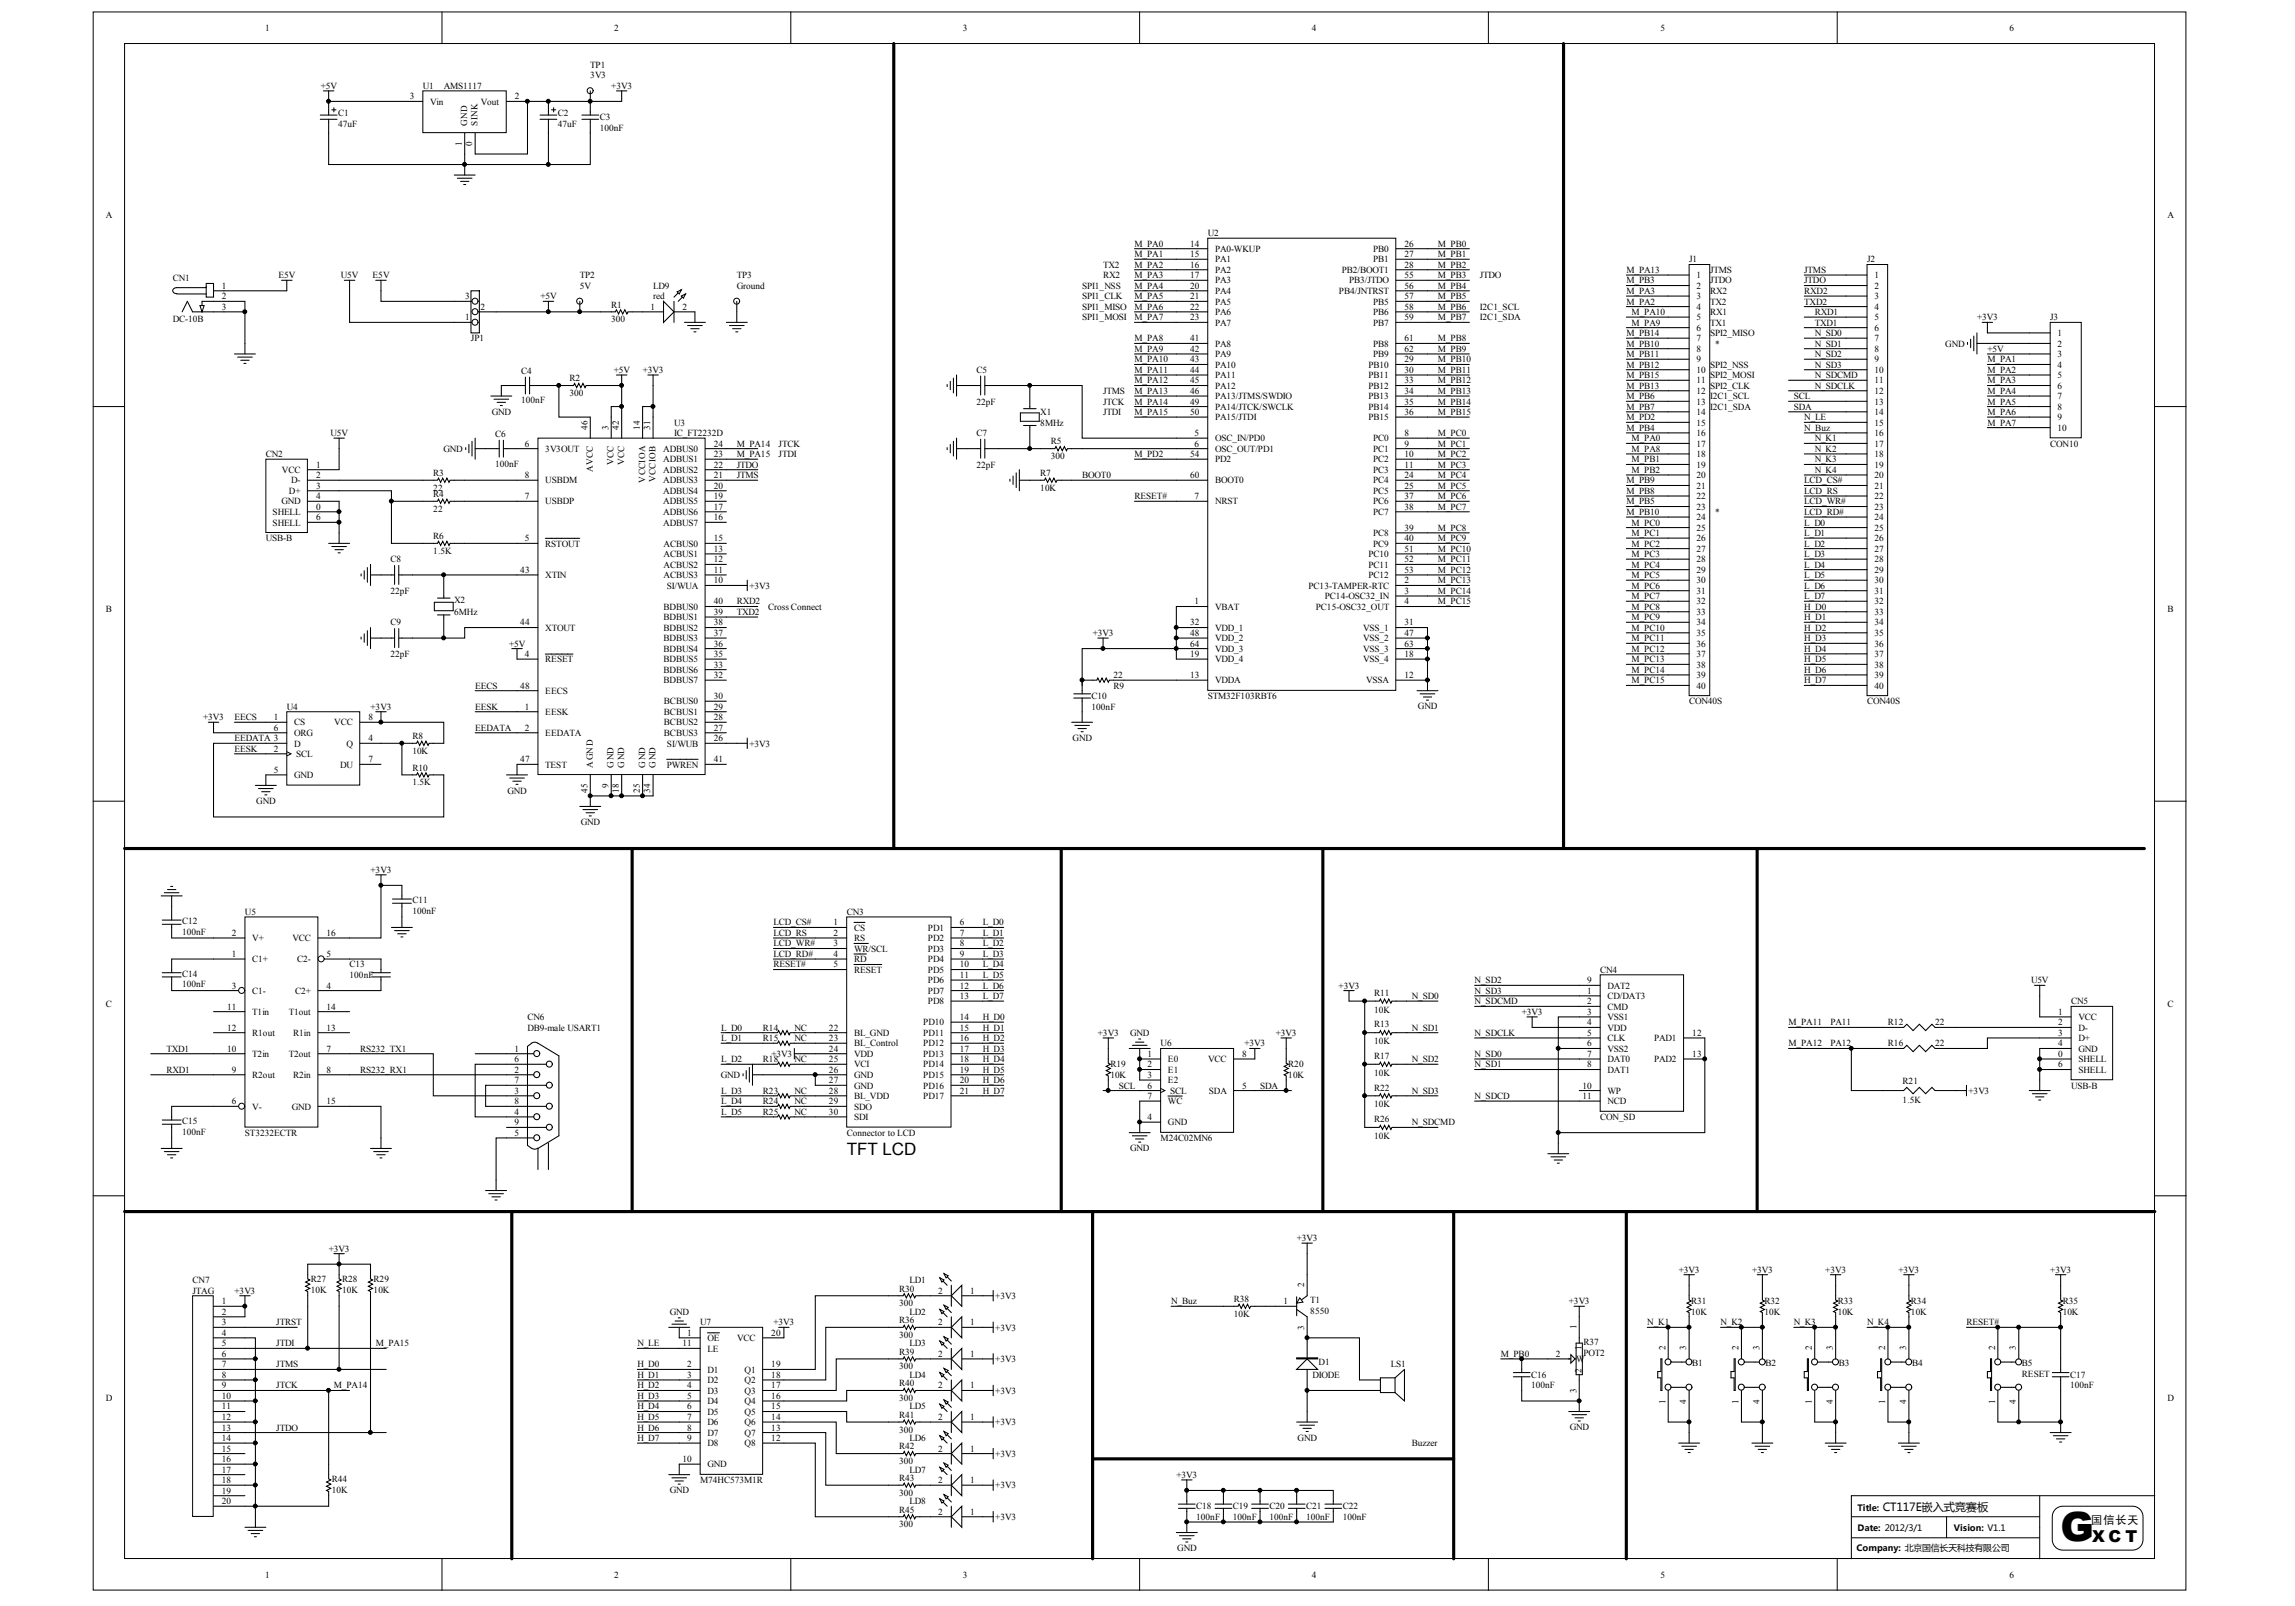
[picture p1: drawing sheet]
<svg xmlns="http://www.w3.org/2000/svg" width="289mm" height="202mm" viewBox="0 0 289 202" stroke-linecap="round" stroke-linejoin="round" font-family="sans-serif">
<defs><g id="words">
<text font-size="5.1" x="259.4" y="194">G</text>
<g font-size="2.1">
<text x="106.6" y="145.4">TFT LCD</text>
<text x="263.4" y="194.1">X C T</text>
</g>
<text font-size="1.5" x="263.2" y="191.8">国信长天</text>
<text font-size="1.4" x="237" y="190.2">CT117E嵌入式竞赛板</text>
<g font-size="1.2">
<text x="33.4" y="3.9">1</text>
<text x="77.3" y="3.9">2</text>
<text x="121.2" y="3.9">3</text>
<text x="165.1" y="3.9">4</text>
<text x="209.1" y="3.9">5</text>
<text x="253" y="3.9">6</text>
<text x="40.4" y="11.2">+5V</text>
<text x="53.2" y="11.2">U1</text>
<text x="55.9" y="11.2">AMS1117</text>
<text x="74.3" y="8.5">TP1</text>
<text x="74.3" y="9.9">3V3</text>
<text x="77" y="11.2">+3V3</text>
<text x="42.6" y="14.6">C1</text>
<text x="42.6" y="15.9">47uF</text>
<text x="51.6" y="12.5">3</text>
<text x="54.2" y="13.2">Vin</text>
<text x="58.8" y="15.8" transform="rotate(-90 58.8 15.8)">GND</text>
<text x="60.1" y="15.8" transform="rotate(-90 60.1 15.8)">SINK</text>
<text x="60.5" y="13.2">Vout</text>
<text x="64.8" y="12.5">2</text>
<text x="70.2" y="14.6">C2</text>
<text x="70.2" y="15.9">47uF</text>
<text x="75.5" y="15.2">C3</text>
<text x="75.5" y="16.5">100nF</text>
<text x="58.1" y="18.4" transform="rotate(-90 58.1 18.4)">1</text>
<text x="59.5" y="18.4" transform="rotate(-90 59.5 18.4)">0</text>
<text x="13.3" y="27.4">A</text>
<text x="152" y="29.7">U2</text>
<text x="272.9" y="27.4">A</text>
<text x="21.7" y="35.4">CN1</text>
<text x="35.1" y="35">E5V</text>
<text x="42.9" y="35">U5V</text>
<text x="46.9" y="35">E5V</text>
<text x="73" y="35">TP2</text>
<text x="92.8" y="35">TP3</text>
<text x="138.9" y="33.7">TX2</text>
<text x="138.9" y="35">RX2</text>
<text x="142.8" y="31">M_PA0</text>
<text x="142.8" y="32.4">M_PA1</text>
<text x="142.8" y="33.7">M_PA2</text>
<text x="142.8" y="35">M_PA3</text>
<text x="149.8" y="31">14</text>
<text x="149.8" y="32.4">15</text>
<text x="149.8" y="33.7">16</text>
<text x="149.8" y="35">17</text>
<text x="153" y="31.7">PA0-WKUP</text>
<text x="153" y="33">PA1</text>
<text x="153" y="34.4">PA2</text>
<text x="153" y="35.7">PA3</text>
<text x="168.9" y="34.4">PB2/BOOT1</text>
<text x="169.8" y="35.7">PB3/JTDO</text>
<text x="172.9" y="31.7">PB0</text>
<text x="172.9" y="33">PB1</text>
<text x="176.8" y="31">26</text>
<text x="176.8" y="32.4">27</text>
<text x="176.8" y="33.7">28</text>
<text x="176.8" y="35">55</text>
<text x="181" y="31">M_PB0</text>
<text x="181" y="32.4">M_PB1</text>
<text x="181" y="33.7">M_PB2</text>
<text x="181" y="35">M_PB3</text>
<text x="186.3" y="35">JTDO</text>
<text x="204.7" y="34.4">M_PA13</text>
<text x="204.7" y="35.7">M_PB3</text>
<text x="212.7" y="33">J1</text>
<text x="213.6" y="35">1</text>
<text x="215.3" y="34.4">JTMS</text>
<text x="215.3" y="35.7">JTDO</text>
<text x="227.1" y="35.7">JTDO</text>
<text x="227.1" y="34.4">JTMS</text>
<text x="235" y="33">J2</text>
<text x="236" y="35">1</text>
<text x="21.7" y="40.6">DC-10B</text>
<text x="27.9" y="36.3">1</text>
<text x="27.9" y="39">3</text>
<text x="27.9" y="37.7">2</text>
<text x="58.6" y="37.7">3</text>
<text x="58.6" y="40.3">1</text>
<text x="60.5" y="39">2</text>
<text x="68" y="37.7">+5V</text>
<text x="73" y="36.3">5V</text>
<text x="76.9" y="38.7">R1</text>
<text x="76.9" y="40.6">300</text>
<text x="81.9" y="39">1</text>
<text x="82.2" y="36.3">LD9</text>
<text x="82.2" y="37.7">red</text>
<text x="85.9" y="39">2</text>
<text x="92.8" y="36.3">Ground</text>
<text x="136.2" y="36.3">SPI1_NSS</text>
<text x="136.2" y="37.7">SPI1_CLK</text>
<text x="136.2" y="39">SPI1_MISO</text>
<text x="136.2" y="40.3">SPI1_MOSI</text>
<text x="142.8" y="36.3">M_PA4</text>
<text x="142.8" y="37.7">M_PA5</text>
<text x="142.8" y="39">M_PA6</text>
<text x="142.8" y="40.3">M_PA7</text>
<text x="149.8" y="36.3">20</text>
<text x="149.8" y="37.7">21</text>
<text x="149.8" y="39">22</text>
<text x="149.8" y="40.3">23</text>
<text x="153" y="37">PA4</text>
<text x="153" y="38.3">PA5</text>
<text x="153" y="39.7">PA6</text>
<text x="153" y="41">PA7</text>
<text x="168.6" y="37">PB4/JNTRST</text>
<text x="172.9" y="38.3">PB5</text>
<text x="172.9" y="39.7">PB6</text>
<text x="172.9" y="41">PB7</text>
<text x="176.8" y="36.3">56</text>
<text x="176.8" y="37.7">57</text>
<text x="176.8" y="39">58</text>
<text x="176.8" y="40.3">59</text>
<text x="181" y="36.3">M_PB4</text>
<text x="181" y="37.7">M_PB5</text>
<text x="181" y="39">M_PB6</text>
<text x="181" y="40.3">M_PB7</text>
<text x="186.3" y="39">I2C1_SCL</text>
<text x="186.3" y="40.3">I2C1_SDA</text>
<text x="204.7" y="38.3">M_PA2</text>
<text x="204.7" y="37">M_PA3</text>
<text x="205.4" y="41">M_PA9</text>
<text x="205.4" y="39.7">M_PA10</text>
<text x="213.6" y="36.3">2</text>
<text x="213.6" y="37.7">3</text>
<text x="213.6" y="39">4</text>
<text x="213.6" y="40.3">5</text>
<text x="213.6" y="41.6">6</text>
<text x="215.3" y="41">TX1</text>
<text x="215.3" y="39.7">RX1</text>
<text x="215.3" y="38.3">TX2</text>
<text x="215.3" y="37">RX2</text>
<text x="227.1" y="38.3">TXD2</text>
<text x="227.1" y="37">RXD2</text>
<text x="228.5" y="41">TXD1</text>
<text x="228.5" y="39.7">RXD1</text>
<text x="236" y="36.3">2</text>
<text x="236" y="37.7">3</text>
<text x="236" y="39">4</text>
<text x="236" y="40.3">5</text>
<text x="236" y="41.6">6</text>
<text x="248.9" y="40.3">+3V3</text>
<text x="258.1" y="40.3">J3</text>
<text x="59.3" y="43">JP1</text>
<text x="65.6" y="47.1">C4</text>
<text x="71.7" y="48">R2</text>
<text x="77.3" y="46.9">+5V</text>
<text x="80.9" y="46.9">+3V3</text>
<text x="122.9" y="46.9">C5</text>
<text x="142.8" y="43">M_PA8</text>
<text x="142.8" y="44.3">M_PA9</text>
<text x="142.8" y="45.6">M_PA10</text>
<text x="142.8" y="46.9">M_PA11</text>
<text x="149.8" y="43">41</text>
<text x="149.8" y="44.3">42</text>
<text x="149.8" y="45.6">43</text>
<text x="149.8" y="46.9">44</text>
<text x="153" y="43.6">PA8</text>
<text x="153" y="45">PA9</text>
<text x="153" y="46.3">PA10</text>
<text x="153" y="47.6">PA11</text>
<text x="172.3" y="46.3">PB10</text>
<text x="172.3" y="47.6">PB11</text>
<text x="172.9" y="43.6">PB8</text>
<text x="172.9" y="45">PB9</text>
<text x="176.8" y="43">61</text>
<text x="176.8" y="44.3">62</text>
<text x="176.8" y="45.6">29</text>
<text x="176.8" y="46.9">30</text>
<text x="181" y="43">M_PB8</text>
<text x="181" y="44.3">M_PB9</text>
<text x="181" y="45.6">M_PB10</text>
<text x="181" y="46.9">M_PB11</text>
<text x="204.7" y="46.3">M_PB12</text>
<text x="204.7" y="42.3">M_PB14</text>
<text x="204.7" y="47.6">M_PB15</text>
<text x="204.7" y="43.6">M_PB10</text>
<text x="204.7" y="45">M_PB11</text>
<text x="213.6" y="43">7</text>
<text x="213.6" y="44.3">8</text>
<text x="213.6" y="45.6">9</text>
<text x="213.6" y="46.9">10</text>
<text x="215.3" y="46.3">SPI2_NSS</text>
<text x="215.3" y="42.3">SPI2_MISO</text>
<text x="215.3" y="47.6">SPI2_MOSI</text>
<text x="215.9" y="43.6">*</text>
<text x="228.5" y="45">N_SD2</text>
<text x="228.5" y="46.3">N_SD3</text>
<text x="228.5" y="47.6">N_SDCMD</text>
<text x="228.5" y="42.3">N_SD0</text>
<text x="228.5" y="43.6">N_SD1</text>
<text x="236" y="43">7</text>
<text x="236" y="44.3">8</text>
<text x="236" y="45.6">9</text>
<text x="236" y="46.9">10</text>
<text x="244.9" y="43.6">GND</text>
<text x="250.2" y="46.9">M_PA2</text>
<text x="250.2" y="45.6">M_PA1</text>
<text x="250.2" y="44.3">+5V</text>
<text x="259" y="42.3">1</text>
<text x="259" y="43.6">2</text>
<text x="259" y="45">3</text>
<text x="259" y="46.3">4</text>
<text x="259" y="47.6">5</text>
<text x="61.9" y="52.2">GND</text>
<text x="65.6" y="50.8">100nF</text>
<text x="71.7" y="49.9">300</text>
<text x="84.9" y="53.6">U3</text>
<text x="122.9" y="50.9">22pF</text>
<text x="131" y="52.2">X1</text>
<text x="131" y="53.6">8MHz</text>
<text x="138.9" y="49.6">JTMS</text>
<text x="138.9" y="50.9">JTCK</text>
<text x="138.9" y="52.2">JTDI</text>
<text x="142.8" y="48.3">M_PA12</text>
<text x="142.8" y="49.6">M_PA13</text>
<text x="142.8" y="50.9">M_PA14</text>
<text x="142.8" y="52.2">M_PA15</text>
<text x="149.8" y="48.3">45</text>
<text x="149.8" y="49.6">46</text>
<text x="149.8" y="50.9">49</text>
<text x="149.8" y="52.2">50</text>
<text x="153" y="48.9">PA12</text>
<text x="153" y="50.3">PA13/JTMS/SWDIO</text>
<text x="153" y="51.6">PA14/JTCK/SWCLK</text>
<text x="153" y="52.9">PA15/JTDI</text>
<text x="172.3" y="48.9">PB12</text>
<text x="172.3" y="50.3">PB13</text>
<text x="172.3" y="51.6">PB14</text>
<text x="172.3" y="52.9">PB15</text>
<text x="176.8" y="48.3">33</text>
<text x="176.8" y="49.6">34</text>
<text x="176.8" y="50.9">35</text>
<text x="176.8" y="52.2">36</text>
<text x="181" y="48.3">M_PB12</text>
<text x="181" y="49.6">M_PB13</text>
<text x="181" y="50.9">M_PB14</text>
<text x="181" y="52.2">M_PB15</text>
<text x="204.7" y="50.3">M_PB6</text>
<text x="204.7" y="51.6">M_PB7</text>
<text x="204.7" y="48.9">M_PB13</text>
<text x="204.7" y="52.9">M_PD2</text>
<text x="213.6" y="48.3">11</text>
<text x="213.6" y="49.6">12</text>
<text x="213.6" y="50.9">13</text>
<text x="213.6" y="52.2">14</text>
<text x="213.6" y="53.6">15</text>
<text x="215.3" y="48.9">SPI2_CLK</text>
<text x="215.3" y="50.3">I2C1_SCL</text>
<text x="215.3" y="51.6">I2C1_SDA</text>
<text x="225.8" y="50.3">SCL</text>
<text x="225.8" y="51.6">SDA</text>
<text x="227.1" y="52.9">N_LE</text>
<text x="228.5" y="48.9">N_SDCLK</text>
<text x="236" y="48.3">11</text>
<text x="236" y="49.6">12</text>
<text x="236" y="50.9">13</text>
<text x="236" y="52.2">14</text>
<text x="236" y="53.6">15</text>
<text x="250.2" y="48.3">M_PA3</text>
<text x="250.2" y="49.6">M_PA4</text>
<text x="250.2" y="50.9">M_PA5</text>
<text x="250.2" y="52.2">M_PA6</text>
<text x="250.2" y="53.6">M_PA7</text>
<text x="259" y="48.9">6</text>
<text x="259" y="50.3">7</text>
<text x="259" y="51.6">8</text>
<text x="259" y="52.9">9</text>
<text x="33.5" y="57.5">CN2</text>
<text x="35.5" y="59.5">VCC</text>
<text x="39.8" y="58.9">1</text>
<text x="41.6" y="54.9">U5V</text>
<text x="54.5" y="59.9">R3</text>
<text x="55.8" y="56.9">GND</text>
<text x="62.3" y="55">C6</text>
<text x="62.3" y="58.7">100nF</text>
<text x="66.1" y="56.2">6</text>
<text x="68.6" y="56.9">3V3OUT</text>
<text x="74" y="54.1" transform="rotate(-90 74 54.1)">46</text>
<text x="74.6" y="59.4" transform="rotate(-90 74.6 59.4)">AVCC</text>
<text x="76.6" y="54.1" transform="rotate(-90 76.6 54.1)">3</text>
<text x="77.2" y="58.6" transform="rotate(-90 77.2 58.6)">VCC</text>
<text x="77.9" y="54.1" transform="rotate(-90 77.9 54.1)">42</text>
<text x="78.6" y="58.6" transform="rotate(-90 78.6 58.6)">VCC</text>
<text x="80.5" y="54.1" transform="rotate(-90 80.5 54.1)">14</text>
<text x="81.9" y="54.1" transform="rotate(-90 81.9 54.1)">31</text>
<text x="83.5" y="56.9">ADBUS0</text>
<text x="83.5" y="58.2">ADBUS1</text>
<text x="83.5" y="59.5">ADBUS2</text>
<text x="84.9" y="54.9">IC_FT2232D</text>
<text x="89.9" y="56.2">24</text>
<text x="89.9" y="57.5">23</text>
<text x="89.9" y="58.9">22</text>
<text x="92.8" y="58.9">JTDO</text>
<text x="92.8" y="56.2">M_PA14</text>
<text x="92.8" y="57.5">M_PA15</text>
<text x="98" y="56.2">JTCK</text>
<text x="98" y="57.5">JTDI</text>
<text x="122.9" y="54.9">C7</text>
<text x="122.9" y="58.9">22pF</text>
<text x="131" y="59.9">R7</text>
<text x="132.3" y="55.9">R5</text>
<text x="132.3" y="57.8">300</text>
<text x="142.8" y="57.5">M_PD2</text>
<text x="149.8" y="57.5">54</text>
<text x="150.4" y="54.9">5</text>
<text x="150.4" y="56.2">6</text>
<text x="153" y="55.5">OSC_IN/PD0</text>
<text x="153" y="56.9">OSC_OUT/PD1</text>
<text x="153" y="58.2">PD2</text>
<text x="172.9" y="55.5">PC0</text>
<text x="172.9" y="56.9">PC1</text>
<text x="172.9" y="58.2">PC2</text>
<text x="172.9" y="59.5">PC3</text>
<text x="176.8" y="54.9">8</text>
<text x="176.8" y="56.2">9</text>
<text x="176.8" y="57.5">10</text>
<text x="176.8" y="58.9">11</text>
<text x="181" y="54.9">M_PC0</text>
<text x="181" y="56.2">M_PC1</text>
<text x="181" y="57.5">M_PC2</text>
<text x="181" y="58.9">M_PC3</text>
<text x="204.7" y="54.2">M_PB4</text>
<text x="205.4" y="55.5">M_PA0</text>
<text x="205.4" y="58.2">M_PB1</text>
<text x="205.4" y="56.9">M_PA8</text>
<text x="205.4" y="59.5">M_PB2</text>
<text x="213.6" y="54.9">16</text>
<text x="213.6" y="56.2">17</text>
<text x="213.6" y="57.5">18</text>
<text x="213.6" y="58.9">19</text>
<text x="227.1" y="54.2">N_Buz</text>
<text x="228.5" y="55.5">N_K1</text>
<text x="228.5" y="56.9">N_K2</text>
<text x="228.5" y="58.2">N_K3</text>
<text x="228.5" y="59.5">N_K4</text>
<text x="236" y="54.9">16</text>
<text x="236" y="56.2">17</text>
<text x="236" y="57.5">18</text>
<text x="236" y="58.9">19</text>
<text x="258.1" y="56.2">CON10</text>
<text x="259" y="54.2">10</text>
<text x="34.3" y="64.8">SHELL</text>
<text x="35.4" y="63.5">GND</text>
<text x="36.4" y="62.2">D+</text>
<text x="36.6" y="60.8">D-</text>
<text x="39.8" y="60.2">2</text>
<text x="39.8" y="61.5">3</text>
<text x="39.8" y="62.8">4</text>
<text x="39.8" y="64.2">0</text>
<text x="39.8" y="65.5">6</text>
<text x="54.5" y="61.8">22</text>
<text x="54.5" y="62.6">R4</text>
<text x="54.5" y="64.4">22</text>
<text x="66.1" y="60.2">8</text>
<text x="66.1" y="62.8">7</text>
<text x="68.6" y="60.8">USBDM</text>
<text x="68.6" y="63.5">USBDP</text>
<text x="81.2" y="60.7" transform="rotate(-90 81.2 60.7)">VCCIOA</text>
<text x="82.5" y="60.7" transform="rotate(-90 82.5 60.7)">VCCIOB</text>
<text x="83.5" y="60.8">ADBUS3</text>
<text x="83.5" y="62.2">ADBUS4</text>
<text x="83.5" y="63.5">ADBUS5</text>
<text x="83.5" y="64.8">ADBUS6</text>
<text x="89.9" y="60.2">21</text>
<text x="89.9" y="61.5">20</text>
<text x="89.9" y="62.8">19</text>
<text x="89.9" y="64.2">17</text>
<text x="89.9" y="65.5">16</text>
<text x="92.8" y="60.2">JTMS</text>
<text x="131" y="61.8">10K</text>
<text x="136.2" y="60.2">BOOT0</text>
<text x="142.8" y="62.8">RESET#</text>
<text x="149.8" y="60.2">60</text>
<text x="150.4" y="62.8">7</text>
<text x="153" y="60.8">BOOT0</text>
<text x="153" y="63.5">NRST</text>
<text x="172.9" y="60.8">PC4</text>
<text x="172.9" y="62.2">PC5</text>
<text x="172.9" y="63.5">PC6</text>
<text x="172.9" y="64.8">PC7</text>
<text x="176.8" y="60.2">24</text>
<text x="176.8" y="61.5">25</text>
<text x="176.8" y="62.8">37</text>
<text x="176.8" y="64.2">38</text>
<text x="181" y="60.2">M_PC4</text>
<text x="181" y="61.5">M_PC5</text>
<text x="181" y="62.8">M_PC6</text>
<text x="181" y="64.2">M_PC7</text>
<text x="204.7" y="63.5">M_PB5</text>
<text x="204.7" y="62.2">M_PB8</text>
<text x="204.7" y="60.8">M_PB9</text>
<text x="204.7" y="64.8">M_PB10</text>
<text x="213.6" y="60.2">20</text>
<text x="213.6" y="61.5">21</text>
<text x="213.6" y="64.2">23</text>
<text x="213.6" y="62.8">22</text>
<text x="213.6" y="65.5">24</text>
<text x="215.9" y="64.8">*</text>
<text x="227.1" y="60.8">LCD_CS#</text>
<text x="227.1" y="62.2">LCD_RS</text>
<text x="227.1" y="63.5">LCD_WR#</text>
<text x="227.1" y="64.8">LCD_RD#</text>
<text x="236" y="60.2">20</text>
<text x="236" y="61.5">21</text>
<text x="236" y="64.2">23</text>
<text x="236" y="62.8">22</text>
<text x="236" y="65.5">24</text>
<text x="33.5" y="68.1">USB-B</text>
<text x="34.3" y="66.1">SHELL</text>
<text x="49.1" y="70.8">C8</text>
<text x="54.5" y="67.9">R6</text>
<text x="54.5" y="69.7">1.5K</text>
<text x="66.1" y="68.1">5</text>
<text x="68.6" y="68.8">RSTOUT</text>
<text x="83.5" y="66.1">ADBUS7</text>
<text x="83.5" y="68.8">ACBUS0</text>
<text x="83.5" y="70.1">ACBUS1</text>
<text x="83.5" y="71.4">ACBUS2</text>
<text x="89.9" y="68.1">15</text>
<text x="89.9" y="69.5">13</text>
<text x="89.9" y="70.8">12</text>
<text x="172.3" y="70.1">PC10</text>
<text x="172.3" y="71.4">PC11</text>
<text x="172.9" y="67.5">PC8</text>
<text x="172.9" y="68.8">PC9</text>
<text x="176.8" y="66.8">39</text>
<text x="176.8" y="68.1">40</text>
<text x="176.8" y="69.5">51</text>
<text x="176.8" y="70.8">52</text>
<text x="181" y="66.8">M_PC8</text>
<text x="181" y="68.1">M_PC9</text>
<text x="181" y="69.5">M_PC10</text>
<text x="181" y="70.8">M_PC11</text>
<text x="205.4" y="66.1">M_PC0</text>
<text x="205.4" y="67.5">M_PC1</text>
<text x="205.4" y="68.8">M_PC2</text>
<text x="205.4" y="70.1">M_PC3</text>
<text x="205.4" y="71.4">M_PC4</text>
<text x="213.6" y="66.8">25</text>
<text x="213.6" y="69.5">27</text>
<text x="213.6" y="68.1">26</text>
<text x="213.6" y="70.8">28</text>
<text x="227.1" y="66.1">L_D0</text>
<text x="227.1" y="67.5">L_D1</text>
<text x="227.1" y="68.8">L_D2</text>
<text x="227.1" y="70.1">L_D3</text>
<text x="227.1" y="71.4">L_D4</text>
<text x="236" y="66.8">25</text>
<text x="236" y="69.5">27</text>
<text x="236" y="68.1">26</text>
<text x="236" y="70.8">28</text>
<text x="13.3" y="77">B</text>
<text x="49.1" y="74.8">22pF</text>
<text x="57.2" y="75.9">X2</text>
<text x="57.2" y="77.4">6MHz</text>
<text x="65.5" y="72.1">43</text>
<text x="68.6" y="72.8">XTIN</text>
<text x="83.5" y="72.8">ACBUS3</text>
<text x="83.5" y="76.7">BDBUS0</text>
<text x="83.9" y="74.1">SI/WUA</text>
<text x="89.9" y="72.1">11</text>
<text x="89.9" y="73.4">10</text>
<text x="89.9" y="76.1">40</text>
<text x="89.9" y="77.4">39</text>
<text x="92.8" y="77.4">TXD2</text>
<text x="92.8" y="76.1">RXD2</text>
<text x="94.3" y="74.1">+3V3</text>
<text x="96.7" y="76.7">Cross Connect</text>
<text x="150.4" y="76.1">1</text>
<text x="153" y="76.7">VBAT</text>
<text x="164.7" y="74.1">PC13-TAMPER-RTC</text>
<text x="165.7" y="76.7">PC15-OSC32_OUT</text>
<text x="166.8" y="75.4">PC14-OSC32_IN</text>
<text x="172.3" y="72.8">PC12</text>
<text x="176.8" y="72.1">53</text>
<text x="176.8" y="73.4">2</text>
<text x="176.8" y="74.8">3</text>
<text x="176.8" y="76.1">4</text>
<text x="181" y="72.1">M_PC12</text>
<text x="181" y="73.4">M_PC13</text>
<text x="181" y="74.8">M_PC14</text>
<text x="181" y="76.1">M_PC15</text>
<text x="205.4" y="72.8">M_PC5</text>
<text x="205.4" y="74.1">M_PC6</text>
<text x="205.4" y="75.4">M_PC7</text>
<text x="205.4" y="76.7">M_PC8</text>
<text x="213.6" y="72.1">29</text>
<text x="213.6" y="74.8">31</text>
<text x="213.6" y="77.4">33</text>
<text x="213.6" y="73.4">30</text>
<text x="213.6" y="76.1">32</text>
<text x="227.1" y="72.8">L_D5</text>
<text x="227.1" y="74.1">L_D6</text>
<text x="227.1" y="75.4">L_D7</text>
<text x="227.1" y="76.7">H_D0</text>
<text x="236" y="72.1">29</text>
<text x="236" y="74.8">31</text>
<text x="236" y="77.4">33</text>
<text x="236" y="73.4">30</text>
<text x="236" y="76.1">32</text>
<text x="272.9" y="77">B</text>
<text x="49.1" y="78.7">C9</text>
<text x="49.1" y="82.7">22pF</text>
<text x="64.1" y="81.4">+5V</text>
<text x="65.5" y="78.7">44</text>
<text x="66.1" y="82.7">4</text>
<text x="68.6" y="79.4">XTOUT</text>
<text x="68.6" y="83.4">RESET</text>
<text x="83.5" y="78.1">BDBUS1</text>
<text x="83.5" y="79.4">BDBUS2</text>
<text x="83.5" y="80.7">BDBUS3</text>
<text x="83.5" y="82">BDBUS4</text>
<text x="83.5" y="83.4">BDBUS5</text>
<text x="89.9" y="78.7">38</text>
<text x="89.9" y="80.1">37</text>
<text x="89.9" y="81.4">36</text>
<text x="89.9" y="82.7">35</text>
<text x="137.6" y="80.1">+3V3</text>
<text x="149.8" y="78.7">32</text>
<text x="149.8" y="80.1">48</text>
<text x="149.8" y="81.4">64</text>
<text x="149.8" y="82.7">19</text>
<text x="153" y="79.4">VDD_1</text>
<text x="153" y="80.7">VDD_2</text>
<text x="153" y="82">VDD_3</text>
<text x="153" y="83.4">VDD_4</text>
<text x="171.6" y="79.4">VSS_1</text>
<text x="171.6" y="80.7">VSS_2</text>
<text x="171.6" y="82">VSS_3</text>
<text x="171.6" y="83.4">VSS_4</text>
<text x="176.8" y="78.7">31</text>
<text x="176.8" y="80.1">47</text>
<text x="176.8" y="81.4">63</text>
<text x="176.8" y="82.7">18</text>
<text x="205.4" y="78.1">M_PC9</text>
<text x="205.4" y="79.4">M_PC10</text>
<text x="205.4" y="80.7">M_PC11</text>
<text x="205.4" y="82">M_PC12</text>
<text x="205.4" y="83.4">M_PC13</text>
<text x="213.6" y="80.1">35</text>
<text x="213.6" y="82.7">37</text>
<text x="213.6" y="78.7">34</text>
<text x="213.6" y="81.4">36</text>
<text x="227.1" y="78.1">H_D1</text>
<text x="227.1" y="79.4">H_D2</text>
<text x="227.1" y="80.7">H_D3</text>
<text x="227.1" y="82">H_D4</text>
<text x="227.1" y="83.4">H_D5</text>
<text x="236" y="80.1">35</text>
<text x="236" y="82.7">37</text>
<text x="236" y="78.7">34</text>
<text x="236" y="81.4">36</text>
<text x="36.1" y="89.3">U4</text>
<text x="46.7" y="89.3">+3V3</text>
<text x="59.8" y="86.7">EECS</text>
<text x="59.8" y="89.3">EESK</text>
<text x="65.5" y="86.7">48</text>
<text x="66.1" y="89.3">1</text>
<text x="68.6" y="87.3">EECS</text>
<text x="68.6" y="90">EESK</text>
<text x="83.5" y="84.7">BDBUS6</text>
<text x="83.5" y="86">BDBUS7</text>
<text x="83.6" y="88.7">BCBUS0</text>
<text x="83.6" y="90">BCBUS1</text>
<text x="89.9" y="84">33</text>
<text x="89.9" y="85.4">32</text>
<text x="89.9" y="88">30</text>
<text x="89.9" y="89.3">29</text>
<text x="137.4" y="88">C10</text>
<text x="137.4" y="89.3">100nF</text>
<text x="140.2" y="86.7">R9</text>
<text x="140.2" y="85.4">22</text>
<text x="149.8" y="85.4">13</text>
<text x="152" y="88">STM32F103RBT6</text>
<text x="153" y="86">VDDA</text>
<text x="172" y="86">VSSA</text>
<text x="176.8" y="85.4">12</text>
<text x="178.5" y="89.3">GND</text>
<text x="205.4" y="84.7">M_PC14</text>
<text x="205.4" y="86">M_PC15</text>
<text x="212.7" y="88.7">CON40S</text>
<text x="213.6" y="85.4">39</text>
<text x="213.6" y="84">38</text>
<text x="213.6" y="86.7">40</text>
<text x="227.1" y="84.7">H_D6</text>
<text x="227.1" y="86">H_D7</text>
<text x="235" y="88.7">CON40S</text>
<text x="236" y="85.4">39</text>
<text x="236" y="84">38</text>
<text x="236" y="86.7">40</text>
<text x="25.6" y="90.6">+3V3</text>
<text x="29.5" y="90.6">EECS</text>
<text x="29.5" y="94.6">EESK</text>
<text x="29.5" y="93.3">EEDATA 3</text>
<text x="34.5" y="90.6">1</text>
<text x="34.5" y="94.6">2</text>
<text x="34.5" y="92">6</text>
<text x="37" y="91.3">CS</text>
<text x="37" y="94">D</text>
<text x="37" y="92.6">ORG</text>
<text x="37.3" y="95.3">SCL</text>
<text x="42.1" y="91.3">VCC</text>
<text x="43.6" y="94">Q</text>
<text x="46.4" y="93.3">4</text>
<text x="46.4" y="95.9">7</text>
<text x="46.4" y="90.6">8</text>
<text x="51.9" y="93">R8</text>
<text x="51.9" y="94.9">10K</text>
<text x="59.8" y="92">EEDATA</text>
<text x="65.5" y="95.9">47</text>
<text x="66.1" y="92">2</text>
<text x="68.6" y="92.6">EEDATA</text>
<text x="83.6" y="91.3">BCBUS2</text>
<text x="83.6" y="92.6">BCBUS3</text>
<text x="84" y="94">SI/WUB</text>
<text x="89.9" y="90.6">28</text>
<text x="89.9" y="92">27</text>
<text x="89.9" y="93.3">26</text>
<text x="89.9" y="95.9">41</text>
<text x="94.3" y="94">+3V3</text>
<text x="135" y="93.3">GND</text>
<text x="32.3" y="101.2">GND</text>
<text x="34.5" y="97.3">5</text>
<text x="37" y="97.9">GND</text>
<text x="42.8" y="96.6">DU</text>
<text x="51.9" y="97">R10</text>
<text x="51.9" y="98.9">1.5K</text>
<text x="63.9" y="99.9">GND</text>
<text x="68.6" y="96.6">TEST</text>
<text x="74" y="99.8" transform="rotate(-90 74 99.8)">45</text>
<text x="74.6" y="96.6" transform="rotate(-90 74.6 96.6)">AGND</text>
<text x="76.6" y="99.2" transform="rotate(-90 76.6 99.2)">9</text>
<text x="77.2" y="96.6" transform="rotate(-90 77.2 96.6)">GND</text>
<text x="77.9" y="99.8" transform="rotate(-90 77.9 99.8)">18</text>
<text x="78.6" y="96.6" transform="rotate(-90 78.6 96.6)">GND</text>
<text x="80.5" y="99.8" transform="rotate(-90 80.5 99.8)">25</text>
<text x="81.2" y="96.6" transform="rotate(-90 81.2 96.6)">GND</text>
<text x="81.9" y="99.8" transform="rotate(-90 81.9 99.8)">34</text>
<text x="82.5" y="96.6" transform="rotate(-90 82.5 96.6)">GND</text>
<text x="83.9" y="96.6">PWREN</text>
<text x="73.1" y="103.9">GND</text>
<text x="46.7" y="109.9">+3V3</text>
<text x="51.9" y="113.7">C11</text>
<text x="22.9" y="116.3">C12</text>
<text x="22.9" y="117.7">100nF</text>
<text x="29.2" y="117.8">2</text>
<text x="30.8" y="115.2">U5</text>
<text x="31.8" y="118.5">V+</text>
<text x="36.8" y="118.5">VCC</text>
<text x="41.1" y="117.8">16</text>
<text x="51.9" y="115">100nF</text>
<text x="97.4" y="116.5">LCD_CS#</text>
<text x="97.4" y="117.8">LCD_RS</text>
<text x="97.4" y="119.1">LCD_WR#</text>
<text x="104.9" y="116.5">1</text>
<text x="104.9" y="117.8">2</text>
<text x="104.9" y="119.1">3</text>
<text x="106.6" y="115.2">CN3</text>
<text x="107.5" y="117.1">CS</text>
<text x="107.5" y="118.5">RS</text>
<text x="107.5" y="119.8">WR/SCL</text>
<text x="116.8" y="117.1">PD1</text>
<text x="116.8" y="118.5">PD2</text>
<text x="116.8" y="119.8">PD3</text>
<text x="120.8" y="116.5">6</text>
<text x="120.8" y="117.8">7</text>
<text x="120.8" y="119.1">8</text>
<text x="123.7" y="116.5">L_D0</text>
<text x="123.7" y="117.8">L_D1</text>
<text x="123.7" y="119.1">L_D2</text>
<text x="22.9" y="123">C14</text>
<text x="22.9" y="124.3">100nF</text>
<text x="29.2" y="120.5">1</text>
<text x="29.2" y="124.4">3</text>
<text x="31.8" y="121.1">C1+</text>
<text x="31.8" y="125.1">C1-</text>
<text x="37.2" y="125.1">C2+</text>
<text x="37.4" y="121.1">C2-</text>
<text x="41.1" y="124.4">4</text>
<text x="41.1" y="120.5">5</text>
<text x="44" y="121.8">C13</text>
<text x="44" y="123.1">100nF</text>
<text x="97.4" y="121.8">RESET#</text>
<text x="97.4" y="120.5">LCD_RD#</text>
<text x="104.9" y="120.5">4</text>
<text x="104.9" y="121.8">5</text>
<text x="107.5" y="121.1">RD</text>
<text x="107.5" y="122.4">RESET</text>
<text x="116.8" y="121.1">PD4</text>
<text x="116.8" y="122.4">PD5</text>
<text x="116.8" y="123.8">PD6</text>
<text x="116.8" y="125.1">PD7</text>
<text x="120.8" y="120.5">9</text>
<text x="120.8" y="121.8">10</text>
<text x="120.8" y="123.1">11</text>
<text x="120.8" y="124.4">12</text>
<text x="120.8" y="125.7">13</text>
<text x="123.7" y="120.5">L_D3</text>
<text x="123.7" y="121.8">L_D4</text>
<text x="123.7" y="123.1">L_D5</text>
<text x="123.7" y="124.4">L_D6</text>
<text x="123.7" y="125.7">L_D7</text>
<text x="168.5" y="124.4">+3V3</text>
<text x="173" y="125.4">R11</text>
<text x="177.7" y="125.7">N_SD0</text>
<text x="185.6" y="123.8">N_SD2</text>
<text x="185.6" y="125.1">N_SD3</text>
<text x="199.8" y="125.1">1</text>
<text x="199.8" y="123.8">9</text>
<text x="201.5" y="122.4">CN4</text>
<text x="202.4" y="125.7">CD/DAT3</text>
<text x="202.4" y="124.4">DAT2</text>
<text x="255.7" y="123.8">U5V</text>
<text x="13.3" y="126.7">C</text>
<text x="28.6" y="127.1">11</text>
<text x="28.6" y="129.7">12</text>
<text x="31.8" y="127.7">T1in</text>
<text x="31.8" y="130.4">R1out</text>
<text x="36.4" y="127.7">T1out</text>
<text x="36.9" y="130.4">R1in</text>
<text x="41.1" y="127.1">14</text>
<text x="41.1" y="129.7">13</text>
<text x="66.4" y="128.4">CN6</text>
<text x="66.4" y="129.7">DB9-male USART1</text>
<text x="90.8" y="129.7">L_D0</text>
<text x="90.8" y="131">L_D1</text>
<text x="96.1" y="129.7">R14</text>
<text x="96.1" y="131">R15</text>
<text x="100" y="129.7">NC</text>
<text x="100" y="131">NC</text>
<text x="104.4" y="131">23</text>
<text x="104.4" y="129.7">22</text>
<text x="107.5" y="131.7">BL_Control</text>
<text x="107.5" y="130.4">BL_GND</text>
<text x="116.2" y="129.1">PD10</text>
<text x="116.2" y="130.4">PD11</text>
<text x="116.2" y="131.7">PD12</text>
<text x="116.8" y="126.4">PD8</text>
<text x="120.8" y="128.4">14</text>
<text x="120.8" y="129.7">15</text>
<text x="120.8" y="131">16</text>
<text x="123.7" y="128.4">H_D0</text>
<text x="123.7" y="129.7">H_D1</text>
<text x="123.7" y="131">H_D2</text>
<text x="138.2" y="130.4">+3V3</text>
<text x="142.3" y="130.4">GND</text>
<text x="146.1" y="131.7">U6</text>
<text x="156.7" y="131.7">+3V3</text>
<text x="160.6" y="130.4">+3V3</text>
<text x="173" y="127.5">10K</text>
<text x="173" y="129.3">R13</text>
<text x="173" y="131.4">10K</text>
<text x="177.7" y="129.7">N_SD1</text>
<text x="185.6" y="126.4">N_SDCMD</text>
<text x="185.6" y="130.4">N_SDCLK</text>
<text x="191.6" y="127.7">+3V3</text>
<text x="199.8" y="126.4">2</text>
<text x="199.8" y="127.7">3</text>
<text x="199.8" y="129.1">4</text>
<text x="199.8" y="130.4">5</text>
<text x="199.8" y="131.7">6</text>
<text x="202.4" y="127.1">CMD</text>
<text x="202.4" y="128.4">VSS1</text>
<text x="202.4" y="129.7">VDD</text>
<text x="202.4" y="131">CLK</text>
<text x="208.2" y="131">PAD1</text>
<text x="213" y="130.4">12</text>
<text x="225.2" y="129.1">M_PA11</text>
<text x="225.2" y="131.7">M_PA12</text>
<text x="230.4" y="129.1">PA11</text>
<text x="230.4" y="131.7">PA12</text>
<text x="237.7" y="129.1">R12</text>
<text x="237.7" y="131.7">R16</text>
<text x="243.6" y="129.1">22</text>
<text x="243.6" y="131.7">22</text>
<text x="259.1" y="127.7">1</text>
<text x="259.1" y="129.1">2</text>
<text x="259.1" y="130.4">3</text>
<text x="259.1" y="131.7">4</text>
<text x="260.7" y="126.4">CN5</text>
<text x="261.7" y="128.4">VCC</text>
<text x="261.7" y="129.7">D-</text>
<text x="261.7" y="131">D+</text>
<text x="272.9" y="126.7">C</text>
<text x="21" y="132.4">TXD1</text>
<text x="21" y="135">RXD1</text>
<text x="28.6" y="132.4">10</text>
<text x="29.2" y="135">9</text>
<text x="31.8" y="135.7">R2out</text>
<text x="31.8" y="133">T2in</text>
<text x="36.4" y="133">T2out</text>
<text x="36.9" y="135.7">R2in</text>
<text x="41.1" y="135">8</text>
<text x="41.1" y="132.4">7</text>
<text x="45.3" y="135">RS232_RX1</text>
<text x="45.3" y="132.4">RS232_TX1</text>
<text x="64.8" y="132.4">1</text>
<text x="64.8" y="133.7">6</text>
<text x="64.8" y="135">2</text>
<text x="64.8" y="136.3">7</text>
<text x="64.8" y="137.7">3</text>
<text x="90.8" y="135.7">GND</text>
<text x="90.8" y="133.7">L_D2</text>
<text x="90.8" y="137.7">L_D3</text>
<text x="96.1" y="133.7">R18</text>
<text x="96.1" y="137.7">R23</text>
<text x="97.1" y="133">+3V3</text>
<text x="100" y="133.7">NC</text>
<text x="100" y="137.7">NC</text>
<text x="104.4" y="132.4">24</text>
<text x="104.4" y="133.7">25</text>
<text x="104.4" y="135">26</text>
<text x="104.4" y="136.3">27</text>
<text x="104.4" y="137.7">28</text>
<text x="107.5" y="133">VDD</text>
<text x="107.5" y="134.4">VCI</text>
<text x="107.5" y="135.7">GND</text>
<text x="107.5" y="137">GND</text>
<text x="116.2" y="133">PD13</text>
<text x="116.2" y="134.4">PD14</text>
<text x="116.2" y="135.7">PD15</text>
<text x="116.2" y="137">PD16</text>
<text x="120.8" y="132.4">17</text>
<text x="120.8" y="133.7">18</text>
<text x="120.8" y="135">19</text>
<text x="120.8" y="136.3">20</text>
<text x="120.8" y="137.7">21</text>
<text x="123.7" y="132.4">H_D3</text>
<text x="123.7" y="133.7">H_D4</text>
<text x="123.7" y="135">H_D5</text>
<text x="123.7" y="136.3">H_D6</text>
<text x="123.7" y="137.7">H_D7</text>
<text x="139.8" y="134.4">R19</text>
<text x="139.8" y="135.7">10K</text>
<text x="140.8" y="137">SCL</text>
<text x="144.5" y="133">1</text>
<text x="144.5" y="134.4">2</text>
<text x="144.5" y="135.7">3</text>
<text x="144.5" y="137">6</text>
<text x="147" y="133.7">E0</text>
<text x="147" y="135">E1</text>
<text x="147" y="136.3">E2</text>
<text x="147.3" y="137.7">SCL</text>
<text x="152.1" y="133.7">VCC</text>
<text x="152.2" y="137.7">SDA</text>
<text x="156.4" y="137">5</text>
<text x="156.4" y="133">8</text>
<text x="158.6" y="137">SDA</text>
<text x="162.2" y="134.4">R20</text>
<text x="162.2" y="135.7">10K</text>
<text x="173" y="133.3">R17</text>
<text x="173" y="135.4">10K</text>
<text x="173" y="137.3">R22</text>
<text x="177.7" y="133.7">N_SD2</text>
<text x="177.7" y="137.7">N_SD3</text>
<text x="185.6" y="133">N_SD0</text>
<text x="185.6" y="134.4">N_SD1</text>
<text x="199.2" y="137">10</text>
<text x="199.8" y="133">7</text>
<text x="199.8" y="134.4">8</text>
<text x="202.4" y="132.4">VSS2</text>
<text x="202.4" y="133.7">DAT0</text>
<text x="202.4" y="135">DAT1</text>
<text x="202.4" y="137.7">WP</text>
<text x="208.2" y="133.7">PAD2</text>
<text x="213" y="133">13</text>
<text x="239.5" y="136.5">R21</text>
<text x="247.8" y="137.7">+3V3</text>
<text x="259.1" y="133">0</text>
<text x="259.1" y="134.4">6</text>
<text x="260.7" y="137">USB-B</text>
<text x="261.7" y="132.4">GND</text>
<text x="261.7" y="133.7">SHELL</text>
<text x="261.7" y="135">SHELL</text>
<text x="22.9" y="141.5">C15</text>
<text x="22.9" y="142.8">100nF</text>
<text x="29.2" y="139">6</text>
<text x="30.8" y="143">ST3232ECTR</text>
<text x="31.8" y="139.7">V-</text>
<text x="36.7" y="139.7">GND</text>
<text x="41.1" y="139">15</text>
<text x="64.8" y="139">8</text>
<text x="64.8" y="140.3">4</text>
<text x="64.8" y="141.6">9</text>
<text x="64.8" y="143">5</text>
<text x="90.8" y="139">L_D4</text>
<text x="90.8" y="140.3">L_D5</text>
<text x="96.1" y="139">R24</text>
<text x="96.1" y="140.3">R25</text>
<text x="100" y="139">NC</text>
<text x="100" y="140.3">NC</text>
<text x="104.4" y="139">29</text>
<text x="104.4" y="140.3">30</text>
<text x="106.6" y="143">Connector to LCD</text>
<text x="107.5" y="138.3">BL_VDD</text>
<text x="107.5" y="139.7">SDO</text>
<text x="107.5" y="141">SDI</text>
<text x="116.2" y="138.3">PD17</text>
<text x="144.5" y="141">4</text>
<text x="144.5" y="138.3">7</text>
<text x="146.1" y="143.6">M24C02MN6</text>
<text x="147" y="141.6">GND</text>
<text x="147" y="139">WC</text>
<text x="173" y="139.4">10K</text>
<text x="173" y="141.2">R26</text>
<text x="173" y="143.4">10K</text>
<text x="177.7" y="141.6">N_SDCMD</text>
<text x="185.6" y="138.3">N_SDCD</text>
<text x="199.2" y="138.3">11</text>
<text x="201.5" y="141">CON_SD</text>
<text x="202.4" y="139">NCD</text>
<text x="239.5" y="138.9">1.5K</text>
<text x="142.3" y="144.9">GND</text>
<text x="24.2" y="161.5">CN7</text>
<text x="39.1" y="161.4">R27</text>
<text x="41.4" y="157.5">+3V3</text>
<text x="43.1" y="161.4">R28</text>
<text x="47" y="161.4">R29</text>
<text x="114.5" y="161.5">LD1</text>
<text x="163.3" y="156.2">+3V3</text>
<text x="211.3" y="160.2">+3V3</text>
<text x="220.6" y="160.2">+3V3</text>
<text x="229.8" y="160.2">+3V3</text>
<text x="239" y="160.2">+3V3</text>
<text x="258.1" y="160.2">+3V3</text>
<text x="24.2" y="162.8">JTAG</text>
<text x="27.9" y="164.2">1</text>
<text x="27.9" y="165.5">2</text>
<text x="27.9" y="166.8">3</text>
<text x="29.5" y="162.8">+3V3</text>
<text x="34.8" y="166.8">JTRST</text>
<text x="39.1" y="162.7">10K</text>
<text x="43.1" y="162.7">10K</text>
<text x="47" y="162.7">10K</text>
<text x="84.3" y="165.5">GND</text>
<text x="88.1" y="166.8">U7</text>
<text x="97.4" y="166.8">+3V3</text>
<text x="113.2" y="162.6">R30</text>
<text x="113.2" y="164.4">300</text>
<text x="113.2" y="166.5">R36</text>
<text x="114.5" y="165.5">LD2</text>
<text x="118.1" y="162.8">2</text>
<text x="118.1" y="166.8">2</text>
<text x="122.1" y="162.8">1</text>
<text x="122.1" y="166.8">1</text>
<text x="125.3" y="163.5">+3V3</text>
<text x="125.3" y="167.5">+3V3</text>
<text x="147.4" y="164.2">N_Buz</text>
<text x="155.3" y="163.9">R38</text>
<text x="155.3" y="165.7">10K</text>
<text x="161.6" y="164.2">1</text>
<text x="164.2" y="167.4" transform="rotate(-90 164.2 167.4)">3</text>
<text x="164.2" y="162" transform="rotate(-90 164.2 162)">2</text>
<text x="165" y="164">T1</text>
<text x="165" y="165.4">8550</text>
<text x="197.5" y="164.2">+3V3</text>
<text x="198.5" y="167.3" transform="rotate(-90 198.5 167.3)">1</text>
<text x="207.4" y="166.8">N_K1</text>
<text x="212.9" y="164.2">R31</text>
<text x="212.9" y="165.5">10K</text>
<text x="216.6" y="166.8">N_K2</text>
<text x="222.1" y="164.2">R32</text>
<text x="222.1" y="165.5">10K</text>
<text x="225.8" y="166.8">N_K3</text>
<text x="231.4" y="164.2">R33</text>
<text x="231.4" y="165.5">10K</text>
<text x="235" y="166.8">N_K4</text>
<text x="240.6" y="164.2">R34</text>
<text x="240.6" y="165.5">10K</text>
<text x="247.6" y="166.8">RESET#</text>
<text x="259.7" y="164.2">R35</text>
<text x="259.7" y="165.5">10K</text>
<text x="27.9" y="168.1">4</text>
<text x="27.9" y="169.5">5</text>
<text x="27.9" y="170.8">6</text>
<text x="27.9" y="172.1">7</text>
<text x="27.9" y="173.4">8</text>
<text x="34.8" y="169.5">JTDI</text>
<text x="34.8" y="172.1">JTMS</text>
<text x="47.3" y="169.5">M_PA15</text>
<text x="80.2" y="169.5">N_LE</text>
<text x="80.2" y="172.1">H_D0</text>
<text x="80.2" y="173.4">H_D1</text>
<text x="85.9" y="169.5">11</text>
<text x="86.5" y="168.1">1</text>
<text x="86.5" y="172.1">2</text>
<text x="86.5" y="173.4">3</text>
<text x="89.1" y="168.8">OE</text>
<text x="89.1" y="172.8">D1</text>
<text x="89.1" y="170.1">LE</text>
<text x="92.8" y="168.8">VCC</text>
<text x="93.7" y="172.8">Q1</text>
<text x="97.1" y="173.4">18</text>
<text x="97.1" y="172.1">19</text>
<text x="97.1" y="168.1">20</text>
<text x="113.2" y="168.4">300</text>
<text x="113.2" y="170.5">R39</text>
<text x="113.2" y="172.4">300</text>
<text x="114.5" y="169.5">LD3</text>
<text x="114.5" y="173.4">LD4</text>
<text x="118.1" y="170.8">2</text>
<text x="122.1" y="170.8">1</text>
<text x="125.3" y="171.4">+3V3</text>
<text x="165.2" y="173.4">DIODE</text>
<text x="166" y="171.8">D1</text>
<text x="175.1" y="172.1">LS1</text>
<text x="188.9" y="170.8">M_PB0</text>
<text x="192.8" y="173.4">C16</text>
<text x="195.9" y="170.8">2</text>
<text x="198.4" y="171.4">W</text>
<text x="199.1" y="172.8" transform="rotate(-90 199.1 172.8)">2</text>
<text x="199.1" y="169.9" transform="rotate(-90 199.1 169.9)">1</text>
<text x="199.3" y="169.3">R37</text>
<text x="199.3" y="170.6">POT2</text>
<text x="209.7" y="170" transform="rotate(-90 209.7 170)">2</text>
<text x="212.3" y="170" transform="rotate(-90 212.3 170)">3</text>
<text x="213" y="172">B1</text>
<text x="218.9" y="170" transform="rotate(-90 218.9 170)">2</text>
<text x="221.5" y="170" transform="rotate(-90 221.5 170)">3</text>
<text x="222.3" y="172">B2</text>
<text x="228.1" y="170" transform="rotate(-90 228.1 170)">2</text>
<text x="230.7" y="170" transform="rotate(-90 230.7 170)">3</text>
<text x="231.5" y="172">B3</text>
<text x="237.3" y="170" transform="rotate(-90 237.3 170)">2</text>
<text x="240" y="170" transform="rotate(-90 240 170)">3</text>
<text x="240.7" y="172">B4</text>
<text x="251.2" y="170" transform="rotate(-90 251.2 170)">2</text>
<text x="253.8" y="170" transform="rotate(-90 253.8 170)">3</text>
<text x="254.5" y="172">B5</text>
<text x="254.5" y="173.3">RESET</text>
<text x="260.6" y="173.4">C17</text>
<text x="13.3" y="176.4">D</text>
<text x="27.9" y="174.8">9</text>
<text x="27.9" y="176.1">10</text>
<text x="27.9" y="177.4">11</text>
<text x="27.9" y="178.7">12</text>
<text x="34.8" y="174.8">JTCK</text>
<text x="42" y="174.8">M_PA14</text>
<text x="80.2" y="174.8">H_D2</text>
<text x="80.2" y="176.1">H_D3</text>
<text x="80.2" y="177.4">H_D4</text>
<text x="80.2" y="178.7">H_D5</text>
<text x="86.5" y="174.8">4</text>
<text x="86.5" y="176.1">5</text>
<text x="86.5" y="177.4">6</text>
<text x="86.5" y="178.7">7</text>
<text x="89.1" y="174.1">D2</text>
<text x="89.1" y="175.4">D3</text>
<text x="89.1" y="176.7">D4</text>
<text x="89.1" y="178.1">D5</text>
<text x="89.1" y="179.4">D6</text>
<text x="93.7" y="179.4">Q6</text>
<text x="93.7" y="178.1">Q5</text>
<text x="93.7" y="176.7">Q4</text>
<text x="93.7" y="175.4">Q3</text>
<text x="93.7" y="174.1">Q2</text>
<text x="97.1" y="178.7">14</text>
<text x="97.1" y="177.4">15</text>
<text x="97.1" y="176.1">16</text>
<text x="97.1" y="174.8">17</text>
<text x="113.2" y="174.5">R40</text>
<text x="113.2" y="176.3">300</text>
<text x="113.2" y="178.5">R41</text>
<text x="114.5" y="177.4">LD5</text>
<text x="118.1" y="174.8">2</text>
<text x="118.1" y="178.7">2</text>
<text x="122.1" y="174.8">1</text>
<text x="122.1" y="178.7">1</text>
<text x="125.3" y="175.4">+3V3</text>
<text x="125.3" y="179.4">+3V3</text>
<text x="192.8" y="174.8">100nF</text>
<text x="198.5" y="175.3" transform="rotate(-90 198.5 175.3)">3</text>
<text x="209.7" y="176.7" transform="rotate(-90 209.7 176.7)">1</text>
<text x="212.3" y="176.7" transform="rotate(-90 212.3 176.7)">4</text>
<text x="218.9" y="176.7" transform="rotate(-90 218.9 176.7)">1</text>
<text x="221.5" y="176.7" transform="rotate(-90 221.5 176.7)">4</text>
<text x="228.1" y="176.7" transform="rotate(-90 228.1 176.7)">1</text>
<text x="230.7" y="176.7" transform="rotate(-90 230.7 176.7)">4</text>
<text x="237.3" y="176.7" transform="rotate(-90 237.3 176.7)">1</text>
<text x="240" y="176.7" transform="rotate(-90 240 176.7)">4</text>
<text x="251.2" y="176.7" transform="rotate(-90 251.2 176.7)">1</text>
<text x="253.8" y="176.7" transform="rotate(-90 253.8 176.7)">4</text>
<text x="260.6" y="174.8">100nF</text>
<text x="272.9" y="176.4">D</text>
<text x="27.9" y="180.1">13</text>
<text x="27.9" y="181.4">14</text>
<text x="27.9" y="182.7">15</text>
<text x="27.9" y="184">16</text>
<text x="27.9" y="185.4">17</text>
<text x="34.8" y="180.1">JTDO</text>
<text x="80.2" y="180.1">H_D6</text>
<text x="80.2" y="181.4">H_D7</text>
<text x="85.9" y="184">10</text>
<text x="86.5" y="180.1">8</text>
<text x="86.5" y="181.4">9</text>
<text x="89.1" y="180.7">D7</text>
<text x="89.1" y="182">D8</text>
<text x="89.1" y="184.7">GND</text>
<text x="93.7" y="182">Q8</text>
<text x="93.7" y="180.7">Q7</text>
<text x="97.1" y="181.4">12</text>
<text x="97.1" y="180.1">13</text>
<text x="113.2" y="180.3">300</text>
<text x="113.2" y="182.4">R42</text>
<text x="113.2" y="184.3">300</text>
<text x="114.5" y="181.4">LD6</text>
<text x="114.5" y="185.4">LD7</text>
<text x="118.1" y="182.7">2</text>
<text x="122.1" y="182.7">1</text>
<text x="125.3" y="183.4">+3V3</text>
<text x="163.4" y="181.4">GND</text>
<text x="177.7" y="182">Buzzer</text>
<text x="197.6" y="180">GND</text>
<text x="27.9" y="186.7">18</text>
<text x="27.9" y="188">19</text>
<text x="27.9" y="189.3">20</text>
<text x="41.8" y="186.5">R44</text>
<text x="41.8" y="187.9">10K</text>
<text x="84.3" y="188">GND</text>
<text x="88.1" y="186.7">M74HC573M1R</text>
<text x="113.2" y="186.4">R43</text>
<text x="113.2" y="188.3">300</text>
<text x="113.2" y="190.4">R45</text>
<text x="114.5" y="189.3">LD8</text>
<text x="118.1" y="186.7">2</text>
<text x="118.1" y="190.6">2</text>
<text x="122.1" y="186.7">1</text>
<text x="122.1" y="190.6">1</text>
<text x="125.3" y="187.3">+3V3</text>
<text x="125.3" y="191.3">+3V3</text>
<text x="148.1" y="186">+3V3</text>
<text x="150.6" y="190">C18</text>
<text x="150.6" y="191.3">100nF</text>
<text x="155.2" y="190">C19</text>
<text x="155.2" y="191.3">100nF</text>
<text x="159.8" y="190">C20</text>
<text x="159.8" y="191.3">100nF</text>
<text x="164.4" y="190">C21</text>
<text x="164.4" y="191.3">100nF</text>
<text x="169" y="190">C22</text>
<text x="169" y="191.3">100nF</text>
<text x="113.2" y="192.2">300</text>
<text x="148.2" y="195.3">GND</text>
<text x="33.4" y="198.6">1</text>
<text x="77.3" y="198.6">2</text>
<text x="121.2" y="198.6">3</text>
<text x="165.1" y="198.6">4</text>
<text x="209.1" y="198.6">5</text>
<text x="253" y="198.6">6</text>
</g>
<g font-size="1.1">
<text x="233.9" y="190.2">Title:</text>
<text x="233.7" y="195.3">Company: 北京国信长天科技有限公司</text>
<text x="233.9" y="192.8">Date: 2012/3/1</text>
<text x="246" y="192.8">Vision: V1.1</text>
</g>
</g></defs>
<g fill="#fff" stroke="#000" stroke-width=".13">
<path d="M11.7 1.5h263.5v198.6h-263.5z"/>
<path d="M15.7 5.5h255.5v190.7h-255.5z"/>
</g>
<g fill="none" stroke="#000" stroke-width=".13">
<path d="M55.6 1.5v4M99.6 1.5v4M143.5 1.5v4M187.4 1.5v4M231.3 1.5v4M11.7 51.2h4M271.3 51.2h3.9M11.7 100.8h4M271.3 100.8h3.9M11.7 150.5h4M271.3 150.5h3.9M55.6 196.2v4"/>
<path d="M99.6 196.2v4M143.5 196.2v4M187.4 196.2v4M231.3 196.2v4"/>
</g>
<path d="M258.9 189.8l.4-.1 .4-.1h8.8a1.32 1.32 0 0 1 1.3 1.3v2.9a1.32 1.32 0 0 1-1.3 1.3h-8.8a1.32 1.32 0 0 1-1.3-1.3v-2.9v-.4z" fill="#fff" stroke="#000" stroke-width=".13"/>
<path d="M233.1 190.9h23.7M233.1 193.6h23.7M245.1 190.9v2.7M256.8 188.3v7.9M271.3 188.3h-38.2v7.9" fill="none" stroke="#000" stroke-width=".13"/>
<path d="M67.7 55.1h21.1v42.4h-21.1z" fill="#fff" stroke="#000" stroke-width=".13"/>
<g fill="none" stroke="#000" stroke-width=".13">
<path d="M65.1 56.5h2.6M74.3 52.5v2.6M76.9 52.5v2.6M78.3 52.5v2.6M80.9 52.5v2.6M82.2 52.5v2.6M88.8 56.5h2.6M88.8 57.8h2.6M88.8 59.1h2.6M65.1 68.4h2.6M65.1 79h2.6M65.1 60.4h2.6"/>
<path d="M65.1 63.1h2.6M65.1 72.4h2.6M68.6 67.8h4.4M88.8 68.4h2.6M88.8 79h2.6M88.8 60.4h2.6M88.8 63.1h2.6M88.8 72.4h2.6M88.8 61.8h2.6M88.8 64.4h2.6M88.8 65.7h2.6M88.8 69.7h2.6"/>
<path d="M88.8 71h2.6M88.8 73.7h2.6M88.8 76.3h2.6M88.8 77.7h2.6M65.1 83h2.6M65.1 86.9h2.6M65.1 89.6h2.6M65.1 92.2h2.6M65.1 96.2h2.6M68.6 82.3h3.5M74.3 97.5v2.7M76.9 97.5v2.7"/>
<path d="M78.3 97.5v2.7M80.9 97.5v2.7M82.2 97.5v2.7M83.9 95.6h4M88.8 83h2.6M88.8 89.6h2.6M88.8 92.2h2.6M88.8 96.2h2.6M88.8 80.3h2.6M88.8 81.6h2.6M88.8 84.3h2.6M88.8 85.6h2.6"/>
<path d="M88.8 88.3h2.6M88.8 90.9h2.6M88.8 93.6h2.6"/>
</g>
<path d="M36.1 89.6h9.2v9.2h-9.2z" fill="#fff" stroke="#000" stroke-width=".13"/>
<g fill="none" stroke="#000" stroke-width=".13">
<path d="M42 55.1h1.4M42.7 55.1v4M41.4 68.4h2.6M41.8 68.8h1.8M42.2 69.2h1M42.6 69.6h.2M42.7 61.8h6.6v1.3h3.9M42.7 63.1v5.3M42.7 60.4h10.5M33.5 90.9h2.6M33.5 94.9h2.6M33.5 93.6h2.6"/>
<path d="M33.5 97.5h2.6M33.5 92.2h2.6M36.1 94.6l.5 .3-.5 .2M45.3 93.6h2.7M45.3 96.2h2.7M47.3 89.6h1.3M48 89.6v1.3h-2.7"/>
</g>
<path d="M33.5 57.8h5.2v9.2h-5.2z" fill="#fff" stroke="#000" stroke-width=".13"/>
<g fill="none" stroke="#000" stroke-width=".13">
<path d="M40.3 14.5h2.1M40.3 15h2.1M40.7 11.4h1.3M41.4 11.4v3.1M41.4 15v1.7M41.4 12.8h9.2M41.8 13.8h.5M42 13.6v.5M68 14.5h2.1M68 15h2.1M69 12.8v1.7M69 15v5.7"/>
<path d="M69.4 13.8h.6M69.7 13.6v.5M73.3 14.5h2.1M73.3 15h2.1M74.3 12.8v1.7M74.3 15v1.7M57.2 22h2.6M57.6 22.4h1.8M58 22.8h1M58.4 23.2h.2M58.5 20.7v1.3M38.7 59.1h4"/>
<path d="M38.7 60.4h4M38.7 61.8h4M38.7 63.1h4M38.7 64.4h4M38.7 65.7h4"/>
</g>
<circle cx="74.3" cy="11.4" r=".38" fill="#fff" stroke="#000" stroke-width=".13"/>
<path d="M74.3 11.4v1.4M77.6 11.4h1.3M78.3 11.4v1.4" fill="none" stroke="#000" stroke-width=".13"/>
<path d="M53.2 11.4h10.5v5.3h-10.5z" fill="#fff" stroke="#000" stroke-width=".13"/>
<path d="M41.4 16.7v4h32.9v-4M50.6 12.8h2.6M58.5 16.7v4M63.8 12.8h2.6M78.3 12.8h-11.9v6.6h-6.6v-2.7M35.4 35.3h1.4M36.1 35.3v1.3h-7.9M29.5 44.6h2.7M29.9 44.9h1.9M30.3 45.3h1.1M30.7 45.7h.3M30.8 43.2v1.4" fill="none" stroke="#000" stroke-width=".13"/>
<circle cx="73" cy="37.9" r=".38" fill="#fff" stroke="#000" stroke-width=".13"/>
<path d="M68.4 37.9h1.3M69 37.9v1.4M73 37.9v1.4M75.6 39.3h1.9l.1-.3 .3 .5 .2-.5 .3 .5 .3-.5 .2 .5 .2-.2h4.4M84.9 39.3h2.6" fill="none" stroke="#000" stroke-width=".13"/>
<path d="M83.5 37.9l1.4 1.4-1.4 1.3z" fill="#fff" stroke="#000" stroke-width=".13"/>
<path d="M85.8 36.5l-.9 .9M86.3 37l-.9 .9" fill="none" stroke="#000" stroke-width=".13"/>
<g fill="#fff" stroke="#000" stroke-width=".13">
<path d="M85.8 37.3l.5-.3-.3 .5z"/>
<path d="M85.2 36.7l.6-.2-.3 .5z"/>
</g>
<path d="M84.9 37.9v2.7M87.5 39.3v1.3M86.2 40.6h2.6M86.6 41h1.8M87 41.4h1M87.4 41.8h.2" fill="none" stroke="#000" stroke-width=".13"/>
<circle cx="92.7" cy="37.9" r=".38" fill="#fff" stroke="#000" stroke-width=".13"/>
<path d="M22.3 37h3.7M24.2 39.3h4M26 35.7h.9v1.7h-.9zM26 36.1v.1h-3.7l-.5 .2-.1 .2a.48 .48 0 0 0 .6 .4M26.9 36.6h1.3M26.9 37.9h1.3M92.8 37.9v2.7M91.4 40.6h2.7M91.8 41h1.9M92.2 41.4h1.1M92.6 41.8h.3" fill="none" stroke="#000" stroke-width=".13"/>
<path d="M25.2 38.5h.5l-.3 .8z" fill="#fff" stroke="#000" stroke-width=".13"/>
<path d="M26.9 37.9h-1.5v.6" fill="none" stroke="#000" stroke-width=".13"/>
<g fill="#fff" stroke="#000" stroke-width=".13">
<path d="M23.6 37.9l.6 1.4z"/>
<path d="M23.6 37.9l-.7 1.4z"/>
</g>
<path d="M28.2 37.9h2.6v1.4h-2.6M30.8 39.3v3.9M43.4 35.3h1.3M44 35.3v5.3h13.2M47.3 35.3h1.3M48 35.3v2.6h12.2M62.5 39.3h13.1" fill="none" stroke="#000" stroke-width=".13"/>
<circle cx="59.8" cy="37.9" r=".38" fill="#fff" stroke="#000" stroke-width=".13"/>
<path d="M59.4 39.3h3.1" fill="none" stroke="#000" stroke-width=".13"/>
<circle cx="59.8" cy="39.2" r=".38" fill="#fff" stroke="#000" stroke-width=".13"/>
<path d="M57.2 40.6h3" fill="none" stroke="#000" stroke-width=".13"/>
<circle cx="59.8" cy="40.6" r=".38" fill="#fff" stroke="#000" stroke-width=".13"/>
<g fill="none" stroke="#000" stroke-width=".13">
<path d="M59.3 36.6h1v5.3h-1zM58.6 56.3v.3M59 55.9v1.1M59.4 55.5v1.9M59.8 56.5h3M59.8 55.1v2.7M61.8 49.8h2.6M62.2 50.2h1.8M62.6 50.6h1M62.8 55.4v2.1M63 51h.2M63.1 48.5v1.3"/>
<path d="M63.4 56.5h1.7M63.4 55.4v2.1M64.4 48.5h1.7M66.1 47.5v2.1M66.7 48.5h3.7v4h3.9M66.7 47.5v2.1M70.4 48.5h1.8l.1-.2 .3 .5 .3-.5 .2 .5 .3-.5 .3 .5 .1-.3h4.5v4M77.6 47.2h1.3M78.3 51.2h-1.4v1.3M78.3 47.2v1.3M80.9 52.5v-1.3h1.3v1.3M81.6 47.2h1.3"/>
<path d="M82.2 47.2v4M91.4 56.5h4M91.4 57.8h4M91.4 59.1h4M45.5 72.2v.3M45.9 71.8v1.1M45.9 79.8v1M46.2 71.4v1.9M46.2 79.4v1.8M46.6 72.4h3.1M46.6 71v2.7M46.6 79v2.6"/>
<path d="M49.3 63.1v5.3h5.8l.1-.3 .3 .6 .2-.6 .3 .6 .3-.6 .2 .6 .2-.3h8.4M49.7 71.2v2.4M49.7 79.1v2.4M50.2 71.2v2.4M50.2 79.1v2.4M50.2 72.4h14.9M53.2 60.4h1.9l.1-.2 .3 .5 .2-.5 .3 .5 .3-.5 .2 .5 .2-.3h8.4M53.2 63.1h1.9l.1-.3 .3 .6 .2-.6 .3 .6 .3-.6 .2 .6 .2-.3h8.4M54.7 75.8h2.4v1.1h-2.4zM55.1 75.3h1.6M55.1 77.4h1.6M55.9 72.4v2.9"/>
<path d="M55.9 77.4v2.9M65.1 79h-6.6v1.3h-8.3M91.4 60.4h4M91.4 73.7h2.7M91.4 76.3h4M91.4 77.7h4M94.1 73v1.4M26.2 90.9h1.3M26.9 90.9v1.3h6.6M29.5 90.9h4M29.5 94.9h4M32.2 98.9h2.6"/>
<path d="M32.5 99.3h1.9M32.9 99.7h1.1M33.5 93.6h-6.6v9.2h29v-5.3h-1.9l-.1 .3-.3-.5-.2 .5-.3-.5-.3 .5-.2-.5-.2 .2h-1.8v-3.9h-2.6M33.5 97.5v1.4M45.5 80.2v.2M46.6 80.3h3.1M48 90.9h7.9v2.7h-1.9l-.1 .2-.3-.5-.2 .5-.3-.5-.3 .5-.2-.5-.2 .3h-1.8M59.8 92.2h5.3M59.8 86.9h5.3M59.8 89.6h5.3M63.8 97.5h2.6M64.2 97.9h1.8"/>
<path d="M64.6 98.3h1M65 98.7h.2M65.1 96.2v1.3M91.4 93.6h2.7M94.1 92.9v1.3M33.3 100h.3M73 101.5h2.6M73.4 101.9h1.8M73.8 102.3h1M74.2 102.7h.2M82.2 100.2h-7.9v1.3"/>
</g>
<path d="M152 30h23.7v56.9h-23.7z" fill="#fff" stroke="#000" stroke-width=".13"/>
<g fill="none" stroke="#000" stroke-width=".13">
<path d="M148.1 31.3h3.9M148.1 32.6h3.9M148.1 34h3.9M148.1 35.3h3.9M148.1 36.6h3.9M148.1 37.9h3.9M148.1 39.3h3.9M175.8 31.3h3.9M175.8 32.6h3.9M175.8 34h3.9M175.8 35.3h3.9M175.8 36.6h3.9"/>
<path d="M175.8 37.9h3.9M175.8 39.3h3.9M119.2 48.4v.3M119.2 56.3v.3M119.6 48v1.1M119.6 55.9v1.1M120 47.6v1.9M120 55.5v1.9M120.4 56.5h3.1M120.4 48.5h3.1M120.4 47.2v2.6M120.4 55.1v2.7"/>
<path d="M123.5 47.3v2.4M123.5 55.3v2.4M124 56.5h8.8l.1-.3 .3 .5 .3-.5 .2 .5 .3-.5 .3 .5 .1-.2h17.6M124 48.5h12.2v6.6h15.8M124 47.3v2.4M124 55.3v2.4M127.5 59.9v1.1M127.9 59.5v1.9M128.3 59.1v2.7M128.5 52h2.3v1h-2.3zM128.9 51.4h1.5M128.9 53.6h1.5"/>
<path d="M129.6 48.5v2.9M129.6 53.6v2.9M148.1 40.6h3.9M148.1 43.2h3.9M148.1 44.6h3.9M148.1 45.9h3.9M148.1 47.2h3.9M148.1 48.5h3.9M148.1 49.8h3.9M148.1 51.2h3.9M148.1 52.5h3.9M148.1 57.8h3.9"/>
<path d="M175.8 55.1h3.9M175.8 56.5h3.9M175.8 40.6h3.9M175.8 43.2h3.9M175.8 44.6h3.9M175.8 45.9h3.9M175.8 47.2h3.9M175.8 48.5h3.9M175.8 49.8h3.9M175.8 51.2h3.9M175.8 52.5h3.9M175.8 57.8h3.9"/>
<path d="M175.8 59.1h3.9M127.1 60.3v.3M128.3 60.4h3.2l.1-.2 .3 .5 .3-.5 .2 .5 .3-.5 .2 .5 .2-.3h18.9M148.1 63.1h3.9M148.1 79h3.9M152 76.3h-3.9v6.7h3.9M175.8 60.4h3.9M175.8 63.1h3.9M175.8 61.8h3.9M175.8 64.4h3.9M175.8 67.1h3.9M175.8 68.4h3.9"/>
<path d="M175.8 69.7h3.9M175.8 71h3.9M175.8 72.4h3.9M175.8 73.7h3.9M175.8 75h3.9M175.8 76.3h3.9M175.8 79h3.9v7.9M134.9 90.9h2.7M135.2 87.3h2.1M135.2 87.9h2.1M135.3 91.3h1.9M135.7 91.7h1.1"/>
<path d="M136.1 92.1h.3M136.2 87.9v3M138.2 80.3h1.3M138.9 80.3v1.3M148.1 80.3h3.9M152 85.6h-12.3l-.2 .3-.2-.6-.3 .6-.3-.6-.2 .6-.3-.6-.1 .3h-1.9v1.7M152 81.6h-15.8v4.7M175.8 80.3h3.9M175.8 81.6h3.9M175.8 83h3.9M175.8 85.6h3.9M178.4 86.9h2.6"/>
<path d="M178.8 87.3h1.8M179.2 87.7h1M179.6 88.1h.2M111.9 163.1h1.8l.1-.3 .3 .6 .3-.6 .2 .6 .3-.6 .3 .6 .1-.3h4.5M121.1 163.1h2.6M250.6 171h.1v4h-.1v-1.6h-.4v-.8h.4zM251.5 167.1v3.9M251.9 174.6h1.9M251.9 171.4h1.9M254.2 167.1v3.9M254.2 175v4M258.4 172.8h2.1"/>
<path d="M258.4 173.3h2.1M258.8 160.4h1.3M259.4 160.4v3.2l.3 .2-.5 .2 .5 .3-.5 .3 .5 .2-.5 .3 .2 .1v1.9M259.4 173.3v5.7h-7.9v-4M259.4 171v1.8M259.4 179v1.3M258.1 180.3h2.6M258.5 180.7h1.8M258.9 181.1h1M259.3 181.5h.3"/>
<circle cx="251.5" cy="171.4" r=".38"/>
<circle cx="251.5" cy="174.6" r=".38"/>
<circle cx="254.1" cy="171.4" r=".38"/>
<circle cx="254.1" cy="174.6" r=".38"/>
</g>
<path d="M121.1 161.8v2.6l-1.3-1.3z" fill="#fff" stroke="#000" stroke-width=".13"/>
<path d="M118.3 160.8l.9 1M118.8 160.3l1 .9" fill="none" stroke="#000" stroke-width=".13"/>
<g fill="#fff" stroke="#000" stroke-width=".13">
<path d="M118.3 160.8l.5 .3-.2 .3z"/>
<path d="M118.8 160.3l.6 .3-.3 .2z"/>
</g>
<path d="M119.8 161.8v2.6" fill="none" stroke="#000" stroke-width=".13"/>
<path d="M88.1 167.1h7.9v18.5h-7.9z" fill="#fff" stroke="#000" stroke-width=".13"/>
<g fill="none" stroke="#000" stroke-width=".13">
<path d="M85.5 168.4h2.6M85.5 172.4h2.6M85.5 173.7h2.6M85.5 175h2.6M85.5 176.3h2.6M85.5 177.7h2.6M85.5 179h2.6M85.5 169.7h2.6M89.1 167.8h1.5M96.1 168.4h2.6M96.1 172.4h2.6M96.1 173.7h2.6"/>
<path d="M96.1 175h2.6M96.1 176.3h2.6M96.1 177.7h2.6M96.1 179h2.6M111.9 167.1h1.8l.1-.3 .3 .5 .3-.5 .2 .5 .3-.5 .3 .5 .1-.2h4.5M121.1 167.1h2.6M123.7 163.1h1.3M125 162.4v1.4M85.5 180.3h2.6M85.5 181.6h2.6M85.5 184.3h2.6M96.1 180.3h2.6"/>
<path d="M96.1 181.6h2.6"/>
</g>
<path d="M121.1 165.7v2.7l-1.3-1.3z" fill="#fff" stroke="#000" stroke-width=".13"/>
<path d="M118.3 164.8l.9 .9M118.8 164.3l1 .9" fill="none" stroke="#000" stroke-width=".13"/>
<g fill="#fff" stroke="#000" stroke-width=".13">
<path d="M118.3 164.8l.5 .3-.2 .2z"/>
<path d="M118.8 164.3l.6 .3-.3 .2z"/>
</g>
<path d="M111.9 171h1.8l.1-.2 .3 .5 .3-.5 .2 .5 .3-.5 .3 .5 .1-.3h4.5M119.8 165.7v2.7M121.1 171h2.6M123.7 167.1h1.3M125 166.4v1.3" fill="none" stroke="#000" stroke-width=".13"/>
<path d="M121.1 169.7v2.7l-1.3-1.4z" fill="#fff" stroke="#000" stroke-width=".13"/>
<path d="M118.3 168.8l.9 .9M118.8 168.3l1 .9" fill="none" stroke="#000" stroke-width=".13"/>
<g fill="#fff" stroke="#000" stroke-width=".13">
<path d="M118.3 168.8l.5 .3-.2 .2z"/>
<path d="M118.8 168.3l.6 .2-.3 .3z"/>
</g>
<path d="M111.9 175h1.8l.1-.3 .3 .6 .3-.6 .2 .6 .3-.6 .3 .6 .1-.3h4.5M119.8 169.7v2.7M121.1 175h2.6M123.7 171h1.3M125 170.4v1.3" fill="none" stroke="#000" stroke-width=".13"/>
<path d="M121.1 173.7v2.6l-1.3-1.3z" fill="#fff" stroke="#000" stroke-width=".13"/>
<path d="M118.3 172.8l.9 .9M118.8 172.2l1 1" fill="none" stroke="#000" stroke-width=".13"/>
<g fill="#fff" stroke="#000" stroke-width=".13">
<path d="M118.3 172.8l.5 .2-.2 .3z"/>
<path d="M118.8 172.2l.6 .3-.3 .3z"/>
</g>
<path d="M111.9 179h1.8l.1-.3 .3 .6 .3-.6 .2 .6 .3-.6 .3 .6 .1-.3h4.5M119.8 173.7v2.6M121.1 179h2.6M123.7 175h1.3M125 174.4v1.3" fill="none" stroke="#000" stroke-width=".13"/>
<path d="M121.1 177.7v2.6l-1.3-1.3z" fill="#fff" stroke="#000" stroke-width=".13"/>
<path d="M118.3 176.7l.9 1M118.8 176.2l1 .9" fill="none" stroke="#000" stroke-width=".13"/>
<g fill="#fff" stroke="#000" stroke-width=".13">
<path d="M118.3 176.7l.5 .3-.2 .3z"/>
<path d="M118.8 176.2l.6 .3-.3 .2z"/>
</g>
<path d="M119.8 177.7v2.6M123.7 179h1.3M125 178.3v1.4M111.9 183h1.8l.1-.3 .3 .5 .3-.5 .2 .5 .3-.5 .3 .5 .1-.2h4.5M121.1 183h2.6" fill="none" stroke="#000" stroke-width=".13"/>
<path d="M121.1 181.6v2.7l-1.3-1.3z" fill="#fff" stroke="#000" stroke-width=".13"/>
<path d="M118.3 180.7l.9 .9M118.8 180.2l1 .9" fill="none" stroke="#000" stroke-width=".13"/>
<g fill="#fff" stroke="#000" stroke-width=".13">
<path d="M118.3 180.7l.5 .3-.2 .2z"/>
<path d="M118.8 180.2l.6 .2-.3 .3z"/>
</g>
<path d="M111.9 186.9h1.8l.1-.2 .3 .5 .3-.5 .2 .5 .3-.5 .3 .5 .1-.3h4.5M119.8 181.6v2.7M121.1 186.9h2.6M123.7 183h1.3M125 182.3v1.3" fill="none" stroke="#000" stroke-width=".13"/>
<path d="M121.1 185.6v2.7l-1.3-1.4z" fill="#fff" stroke="#000" stroke-width=".13"/>
<path d="M118.3 184.7l.9 .9M118.8 184.2l1 .9" fill="none" stroke="#000" stroke-width=".13"/>
<g fill="#fff" stroke="#000" stroke-width=".13">
<path d="M118.3 184.7l.5 .2-.2 .3z"/>
<path d="M118.8 184.2l.6 .2-.3 .3z"/>
</g>
<path d="M111.9 190.9h1.8l.1-.3 .3 .6 .3-.6 .2 .6 .3-.6 .3 .6 .1-.3h4.5M119.8 185.6v2.7M121.1 190.9h2.6M123.7 186.9h1.3M125 186.3v1.3" fill="none" stroke="#000" stroke-width=".13"/>
<path d="M121.1 189.6v2.6l-1.3-1.3z" fill="#fff" stroke="#000" stroke-width=".13"/>
<path d="M118.3 188.7l.9 .9M118.8 188.1l1 1" fill="none" stroke="#000" stroke-width=".13"/>
<g fill="#fff" stroke="#000" stroke-width=".13">
<path d="M118.3 188.7l.5 .2-.2 .3z"/>
<path d="M118.8 188.1l.6 .3-.3 .3z"/>
</g>
<g fill="none" stroke="#000" stroke-width=".13">
<path d="M123.7 119.4h2.7M123.7 118.1h2.7M123.7 116.7h2.7M123.7 137.9h2.7M123.7 136.6h2.7M123.7 135.3h2.7M123.7 134h2.7M123.7 132.6h2.7M123.7 131.3h2.7M123.7 130h2.7M123.7 128.7h2.7M123.7 126h2.7"/>
<path d="M123.7 124.7h2.7M123.7 123.4h2.7M123.7 122h2.7M123.7 120.7h2.7M207.4 167.1h5.3M209.1 171h.1v4h-.1v-1.6h-.4v-.8h.4zM210 175v4h2.7v2.6M210 167.1v3.9M210.4 174.6h1.9M210.4 171.4h1.9M212 160.4h1.3M212.7 160.4v3.2l.2 .2-.5 .2 .5 .3-.5 .3 .5 .2-.5 .3 .3 .1v5.8"/>
<path d="M212.7 175v4M216.6 167.1h5.3M218.3 171h.1v4h-.1v-1.6h-.4v-.8h.4zM219.2 175v4h2.7v2.6M219.2 167.1v3.9M219.6 174.6h1.9M219.6 171.4h1.9M221.2 160.4h1.3M221.9 160.4v3.2l.2 .2-.5 .2 .5 .3-.5 .3 .5 .2-.5 .3 .3 .1v5.8M221.9 175v4M225.8 167.1h5.3M227.5 171h.2v4h-.2v-1.6h-.4v-.8h.4z"/>
<path d="M228.5 175v4h2.6v2.6M228.5 167.1v3.9M228.9 174.6h1.8M228.9 171.4h1.8M230.4 160.4h1.4M231.1 160.4v3.2l.3 .2-.6 .2 .6 .3-.6 .3 .6 .2-.6 .3 .3 .1v5.8M231.1 175v4M235 167.1h5.3M236.8 171h.1v4h-.1v-1.6h-.4v-.8h.4zM237.7 175v4h2.6v2.6M237.7 167.1v3.9M238.1 174.6h1.8"/>
<path d="M238.1 171.4h1.8M239.7 160.4h1.3M240.3 160.4v3.2l.3 .2-.5 .2 .5 .3-.5 .3 .5 .2-.5 .3 .2 .1v5.8M240.3 175v4M119.8 189.6v2.6M123.7 190.9h1.3M125 190.2v1.4M211.3 181.6h2.7M211.7 182h1.9M212.1 182.4h1.1M212.5 182.8h.3M220.6 181.6h2.6"/>
<path d="M221 182h1.8M221.3 182.4h1.1M221.7 182.8h.3M229.8 181.6h2.6M230.2 182h1.8M230.6 182.4h1M231 182.8h.2M239 181.6h2.6M239.4 182h1.8M239.8 182.4h1M240.2 182.8h.2"/>
<circle cx="210" cy="171.4" r=".38"/>
<circle cx="210" cy="174.6" r=".38"/>
<circle cx="212.6" cy="171.4" r=".38"/>
<circle cx="212.6" cy="174.6" r=".38"/>
<circle cx="219.2" cy="171.4" r=".38"/>
<circle cx="219.2" cy="174.6" r=".38"/>
<circle cx="221.9" cy="171.4" r=".38"/>
<circle cx="221.9" cy="174.6" r=".38"/>
<circle cx="228.4" cy="171.4" r=".38"/>
<circle cx="228.4" cy="174.6" r=".38"/>
<circle cx="231.1" cy="171.4" r=".38"/>
<circle cx="231.1" cy="174.6" r=".38"/>
<circle cx="237.7" cy="171.4" r=".38"/>
<circle cx="237.7" cy="174.6" r=".38"/>
<circle cx="240.3" cy="171.4" r=".38"/>
<circle cx="240.3" cy="174.6" r=".38"/>
</g>
<path d="M106.6 115.4h13.1v26.5h-13.1z" fill="#fff" stroke="#000" stroke-width=".13"/>
<g fill="none" stroke="#000" stroke-width=".13">
<path d="M102.6 116.7h4M102.6 118.1h4M102.6 119.4h4M107.5 116.1h1.4M107.5 118.7h1.8M119.8 116.7h3.9M119.8 118.1h3.9M119.8 119.4h3.9M102.6 120.7h4M102.6 122h4M102.6 132.6h4M102.6 134h4"/>
<path d="M102.6 135.3h4M102.6 136.6h4M102.6 137.9h4M102.6 131.3h4M102.6 130h4M102.6 139.3h4M107.5 120.1h1.6M107.5 121.4h3.5M119.8 120.7h3.9M119.8 122h3.9M119.8 132.6h3.9M119.8 134h3.9"/>
<path d="M119.8 135.3h3.9M119.8 136.6h3.9M119.8 137.9h3.9M119.8 131.3h3.9M119.8 130h3.9M119.8 123.4h3.9M119.8 124.7h3.9M119.8 126h3.9M119.8 128.7h3.9M192.2 128h1.3M192.9 128v1.3M102.6 140.6h4"/>
<path d="M194.9 145.2h2.6M195.3 145.6h1.8M195.7 146h1M196 146.4h.3M196.2 143.9v1.3M154 164.4h1.9l.1-.2 .3 .5 .2-.5 .3 .5 .3-.5 .2 .5 .1-.3h1.9M171.1 173.7h2.7M171.1 175h2.7M175.6 173.4l1.2-1v3.9l-1.2-1M175.6 173.4v1.9M175.6 173.4h-1.8v1.9h1.8M41.4 184.3v1.8l.2 .2-.5 .2 .5 .3-.5 .3 .5 .2-.5 .3 .3 .1v1.9"/>
</g>
<path d="M201.5 122.7h10.5v17.2h-10.5z" fill="#fff" stroke="#000" stroke-width=".13"/>
<g fill="none" stroke="#000" stroke-width=".13">
<path d="M49.3 116.7h2.6M49.7 117.1h1.8M50.1 117.5h1M50.5 117.9h.2M50.6 115.4v1.3M185.6 125.3h15.9M185.6 126.7h15.9M185.6 130.6h15.9M185.6 133.3h15.9M185.6 134.6h15.9M185.6 124h15.9M185.6 138.6h15.9"/>
<path d="M192.9 129.3h8.6M196.2 132h5.3M198.8 137.3h2.7M201.5 128h-5.3v14.6h18.4v-12h-2.6M212 133.3h2.6M46.6 144.6h2.7M47 144.9h1.9M47.4 145.3h1.1M47.8 145.7h.3M48 143.2v1.4M196.2 142.6v1.3M84.2 167.1h2.6"/>
<path d="M84.6 166.7h1.8M85 166.3h1M85.4 165.9h.2M85.5 167.1v1.3M98 167.1h1.3M98.7 179h6.6v4h6.6M98.7 177.7h7.9v1.3h5.3M98.7 167.1v1.3M111.9 175h-5.3v1.3h-7.9M111.9 171h-6.6v4h-6.6M111.9 167.1h-7.9v6.6h-5.3M111.9 163.1h-9.3v9.3h-3.9"/>
<path d="M163.2 179h2.7M163.6 179.4h1.9M164 179.8h1.1M171.1 175h-6.5v4M188.9 171h6M190.5 172.8h2.1M190.5 173.3h2.1M191.6 171v1.8M191.6 173.3v1.7M197.5 177.7h2.6M197.9 178.1h1.8M198.2 164.4h1.3"/>
<path d="M198.3 178.5h1M198.7 178.9h.2M198.8 164.4v1.3M198.8 176.3v1.4M84.2 185.6h2.6M84.6 186h1.8M85 186.4h1M85.4 186.8h.2M85.5 184.3v1.3M98.7 180.3h5.3v6.6h7.9M98.7 181.6h3.9v9.3h9.3M164.4 180.2h.3"/>
</g>
<path d="M30.8 115.4h9.2v26.5h-9.2z" fill="#fff" stroke="#000" stroke-width=".13"/>
<path d="M26.9 135.3h3.9M26.9 127.3h3.9M26.9 130h3.9M26.9 132.6h3.9M26.9 120.7h3.9M26.9 124.7h3.9M40.1 135.3h3.9M40.1 127.3h3.9M40.1 130h3.9M40.1 132.6h3.9" fill="none" stroke="#000" stroke-width=".13"/>
<circle cx="30.4" cy="124.7" r=".38" fill="#fff" stroke="#000" stroke-width=".13"/>
<path d="M40.1 124.7h3.9M40.1 120.7h3.9" fill="none" stroke="#000" stroke-width=".13"/>
<circle cx="40.4" cy="120.7" r=".38" fill="#fff" stroke="#000" stroke-width=".13"/>
<path d="M26.9 118.1h3.9M26.9 139.3h3.9" fill="none" stroke="#000" stroke-width=".13"/>
<circle cx="30.4" cy="139.2" r=".38" fill="#fff" stroke="#000" stroke-width=".13"/>
<g fill="none" stroke="#000" stroke-width=".13">
<path d="M142.8 31.3h5.3M142.8 32.6h5.3M142.8 34h5.3M142.8 35.3h5.3M142.8 36.6h5.3M142.8 37.9h5.3M142.8 39.3h5.3M179.7 31.3h5.3M179.7 32.6h5.3M179.7 34h5.3M179.7 35.3h5.3M179.7 36.6h5.3"/>
<path d="M179.7 37.9h5.3M179.7 39.3h5.3M142.8 43.2h5.3M142.8 44.6h5.3M142.8 45.9h5.3M142.8 47.2h5.3M142.8 48.5h5.3M142.8 49.8h5.3M142.8 51.2h5.3M142.8 52.5h5.3M142.8 40.6h5.3M179.7 43.2h5.3"/>
<path d="M179.7 44.6h5.3M179.7 45.9h5.3M179.7 47.2h5.3M179.7 48.5h5.3M179.7 49.8h5.3M179.7 51.2h5.3M179.7 52.5h5.3M179.7 40.6h5.3M179.7 55.1h5.3M179.7 56.5h5.3M179.7 57.8h5.3M179.7 59.1h5.3"/>
<path d="M142.8 63.1h5.3M179.7 60.4h5.3M179.7 61.8h5.3M179.7 63.1h5.3M179.7 64.4h5.3M179.7 67.1h5.3M179.7 68.4h5.3M179.7 69.7h5.3M179.7 71h5.3M179.7 72.4h5.3M179.7 73.7h5.3M179.7 75h5.3"/>
<path d="M179.7 76.3h5.3M20.3 112.8h2.6M20.4 116.3h2.4M20.4 115.8h2.4M20.7 112.4h1.8M21.1 112h1M21.5 111.6h.2M21.6 116.3v1.8h5.3M21.6 112.8v3M47.3 110.1h1.3M48 110.1v1.3M49.4 113.7h2.4"/>
<path d="M49.4 113.2h2.4M50.6 113.2v-1.8h-2.6v6.7h-7.9M50.6 113.7v1.7M97.4 118.1h5.2M97.4 116.7h5.2M97.4 119.4h5.2M19 132.6h7.9M19 135.3h7.9M20.4 123h2.4M20.4 122.4h2.4M21.6 123v1.7h5.3M26.9 139.3h-5.3v1.7"/>
<path d="M26.9 120.7h-5.3v1.7M40.1 139.3h7.9v3.9M44 132.6h10.5v5.3h12.7M44 120.7h4v1.7M44 135.3h23.2M46.8 123h2.3M46.8 122.4h2.3M48 123v1.7h-4M59.8 132.6h7.4M67.7 131.3l-.5-.1-.8 .5v12.5l.5 .4M67.7 131.3l2.7 1.6v10.1l-2.7 1.6v2.6M68.8 136.6h-7.7v2.7h7.7"/>
<path d="M68.8 134h-9v6.6h7.4M90.8 130h7.1l.1-.3 .3 .5 .3-.5 .2 .5 .3-.5 .2 .5 .2-.2h3.1M90.8 131.3h7.1l.1-.3 .3 .6 .3-.6 .2 .6 .3-.6 .2 .6 .2-.3h3.1M90.8 134h7.1l.1-.3 .3 .5 .3-.5 .2 .5 .3-.5 .2 .5 .2-.2h3.1M90.8 137.9h7.1l.1-.2 .3 .5 .3-.5 .2 .5 .3-.5 .2 .5 .2-.3h3.1M90.8 139.3h7.1l.1-.3 .3 .5 .3-.5 .2 .5 .3-.5 .2 .5 .2-.2h3.1M93.5 135.1v.3M93.9 134.7v1.1M94.3 134.4v1.8M94.7 135.3h7.9v1.3M94.7 134v2.6M97.4 120.7h5.2"/>
<path d="M97.4 122h5.2M100 132.6h2.6M100 132v1.3M20.3 144.6h2.6M20.4 141h2.4M20.4 141.5h2.4M20.7 144.9h1.8M21.1 145.3h1M21.5 145.7h.2M21.6 141.5v3.1M61.1 149.8h2.7M61.5 150.2h1.9"/>
<path d="M61.9 150.6h1.1M62.3 151h.3M63.8 141.9h5M67.2 143.2h-4.7v6.6M67.7 144.5l-.2 .1-.6-.1M69 143.9v3.3M90.8 140.6h7.1l.1-.3 .3 .5 .3-.5 .2 .5 .3-.5 .2 .5 .2-.2h3.1M163.9 156.5h1.3M164.6 156.5v1.3M80.2 169.7h5.3M80.2 179h5.3M80.2 177.7h5.3"/>
<path d="M80.2 176.3h5.3M80.2 175h5.3M80.2 173.7h5.3M80.2 172.4h5.3M147.4 164.4h6.6M164.6 168.4h6.5v5.3M80.2 181.6h5.3M80.2 180.3h5.3"/>
<circle cx="67.6" cy="135.3" r=".38"/>
<circle cx="67.6" cy="132.6" r=".38"/>
<circle cx="67.6" cy="137.9" r=".38"/>
<circle cx="69.2" cy="139.2" r=".38"/>
<circle cx="69.2" cy="136.6" r=".38"/>
<circle cx="69.2" cy="133.9" r=".38"/>
<circle cx="67.6" cy="140.6" r=".38"/>
<circle cx="67.6" cy="143.2" r=".38"/>
<circle cx="69.2" cy="141.9" r=".38"/>
</g>
<path d="M235 33.3h2.6v54.3h-2.6z" fill="#fff" stroke="#000" stroke-width=".13"/>
<g fill="none" stroke="#000" stroke-width=".13">
<path d="M232.4 34.6h2.6M232.4 35.9h2.6M232.4 37.3h2.6M232.4 38.6h2.6M232.4 39.9h2.6M232.4 41.2h2.6M232.4 42.6h2.6M232.4 43.9h2.6M232.4 45.2h2.6M232.4 46.5h2.6M232.4 47.9h2.6M232.4 49.2h2.6"/>
<path d="M232.4 50.5h2.6M232.4 51.8h2.6M232.4 53.2h2.6M232.4 54.5h2.6M232.4 55.8h2.6M232.4 57.1h2.6M232.4 58.5h2.6M232.4 59.8h2.6M232.4 61.1h2.6M232.4 63.8h2.6M232.4 66.4h2.6M232.4 69.1h2.6"/>
<path d="M232.4 71.7h2.6M232.4 74.4h2.6M232.4 77h2.6M232.4 79.7h2.6M232.4 62.4h2.6M232.4 65.1h2.6M232.4 67.7h2.6M232.4 70.4h2.6M232.4 73h2.6M232.4 75.7h2.6M232.4 78.3h2.6M232.4 82.3h2.6"/>
<path d="M232.4 84.9h2.6M232.4 81h2.6M232.4 83.6h2.6M232.4 86.3h2.6"/>
</g>
<path d="M212.7 33.3h2.5v54.3h-2.5z" fill="#fff" stroke="#000" stroke-width=".13"/>
<g fill="none" stroke="#000" stroke-width=".13">
<path d="M210 34.6h2.7M210 35.9h2.7M210 37.3h2.7M210 38.6h2.7M210 39.9h2.7M227.1 34.6h5.3M227.1 35.9h5.3M227.1 37.3h5.3M227.1 38.6h5.3M227.1 39.9h5.3M210 41.2h2.7M210 42.6h2.7"/>
<path d="M210 43.9h2.7M210 45.2h2.7M210 46.5h2.7M210 47.9h2.7M210 49.2h2.7M210 50.5h2.7M210 51.8h2.7M210 53.2h2.7M210 54.5h2.7M210 55.8h2.7M210 57.1h2.7M210 58.5h2.7"/>
<path d="M210 59.8h2.7M225.2 47.9h7.2M225.2 49.2h7.2M225.2 50.5h7.2M225.2 51.8h7.2M227.1 41.2h5.3M227.1 42.6h5.3M227.1 43.9h5.3M227.1 45.2h5.3M227.1 46.5h5.3M227.1 53.2h5.3M227.1 54.5h5.3"/>
<path d="M227.1 55.8h5.3M227.1 57.1h5.3M227.1 58.5h5.3M227.1 59.8h5.3M210 61.1h2.7M210 63.8h2.7M210 66.4h2.7M210 69.1h2.7M210 71.7h2.7M210 74.4h2.7M210 77h2.7M210 79.7h2.7"/>
<path d="M210 62.4h2.7M210 65.1h2.7M210 67.7h2.7M210 70.4h2.7M210 73h2.7M210 75.7h2.7M210 78.3h2.7M227.1 66.4h5.3M227.1 69.1h5.3M227.1 71.7h5.3M227.1 74.4h5.3M227.1 77h5.3"/>
<path d="M227.1 79.7h5.3M227.1 67.7h5.3M227.1 70.4h5.3M227.1 73h5.3M227.1 75.7h5.3M227.1 78.3h5.3M210 82.3h2.7M210 84.9h2.7M210 81h2.7M210 83.6h2.7M210 86.3h2.7M227.1 82.3h5.3"/>
<path d="M227.1 84.9h5.3M227.1 81h5.3M227.1 83.6h5.3M227.1 86.3h5.3"/>
</g>
<path d="M24.2 163.1h2.6v27.8h-2.6z" fill="#fff" stroke="#000" stroke-width=".13"/>
<g fill="none" stroke="#000" stroke-width=".13">
<path d="M204.7 34.6h5.3M204.7 35.9h5.3M204.7 37.3h5.3M204.7 38.6h5.3M204.7 39.9h5.3M142.8 57.8h5.3M204.7 41.2h5.3M204.7 42.6h5.3M204.7 43.9h5.3M204.7 45.2h5.3M204.7 46.5h5.3M204.7 47.9h5.3"/>
<path d="M204.7 49.2h5.3M204.7 50.5h5.3M204.7 51.8h5.3M204.7 53.2h5.3M204.7 54.5h5.3M204.7 55.8h5.3M204.7 57.1h5.3M204.7 58.5h5.3M204.7 59.8h5.3M204.7 61.1h5.3M204.7 62.4h5.3M204.7 63.8h5.3"/>
<path d="M204.7 65.1h5.3M204.7 66.4h5.3M204.7 67.7h5.3M204.7 69.1h5.3M204.7 70.4h5.3M204.7 71.7h5.3M204.7 73h5.3M204.7 74.4h5.3M204.7 75.7h5.3M204.7 77h5.3M204.7 78.3h5.3M204.7 79.7h5.3"/>
<path d="M227.1 61.1h5.3M227.1 62.4h5.3M227.1 63.8h5.3M227.1 65.1h5.3M204.7 81h5.3M204.7 82.3h5.3M204.7 83.6h5.3M204.7 84.9h5.3M204.7 86.3h5.3M26.9 168.4h5.3v21.2h-5.3M26.9 164.4h3.9M26.9 167.1h10.5"/>
<path d="M26.9 169.7h21.7M26.9 171h5.3M26.9 172.4h21.7M26.9 173.7h5.3M26.9 175h17.1M26.9 176.3h5.3M26.9 177.7h3.9M26.9 179h5.3M30.2 163.1h1.3M30.8 163.1v2.6h-3.9M247.6 167.1h11.8v3.9M26.9 180.3h21.7"/>
<path d="M26.9 181.6h5.3M26.9 183h3.9M26.9 184.3h5.3M26.9 185.6h3.9M26.9 186.9h5.3M26.9 188.3h3.9M30.8 192.2h2.7M31.2 192.6h1.9M31.6 193h1.1M32 193.4h.3M32.2 190.9v1.3"/>
</g>
<path d="M146.1 132h9.2v10.5h-9.2z" fill="#fff" stroke="#000" stroke-width=".13"/>
<g fill="none" stroke="#000" stroke-width=".13">
<path d="M138.9 137.3h7.2M142.2 132h2.6M142.6 131.6h1.8M143 131.2h1M143.3 130.8h.3M143.5 133.3h2.6M143.5 134.6h2.6M143.5 132v3.9h2.6M146.1 137l.5 .3-.5 .2M146.1 138.6h-2.6v4M147 138h1.8M155.3 137.3h7.3"/>
<path d="M157.3 132h1.3M158 132v1.3h-2.7M142.2 142.6h2.6M142.6 143h1.8M143 143.4h1M143.3 143.8h.3M143.5 141.2h2.6"/>
</g>
<path d="M258.1 40.6h3.9v14.5h-3.9z" fill="#fff" stroke="#000" stroke-width=".13"/>
<g fill="none" stroke="#000" stroke-width=".13">
<path d="M247.7 43.1v.3M248.1 42.7v1.1M248.5 42.3v1.9M248.9 43.2h9.2M248.9 41.9v2.7M249.5 40.6h1.4M250.2 40.6v1.3h7.9M250.2 44.6h7.9M250.2 45.9h7.9M250.2 47.2h7.9M250.2 48.5h7.9M250.2 49.8h7.9"/>
<path d="M250.2 51.2h7.9M250.2 52.5h7.9M250.2 53.8h7.9M138.9 130.6h1.3M139.5 130.6v3.2l.3 .2-.5 .2 .5 .3-.5 .2 .5 .3-.5 .3 .2 .1v1.9M161.3 130.6h1.3M161.9 130.6v3.2l.3 .2-.5 .2 .5 .3-.5 .2 .5 .3-.5 .3 .2 .1v1.9M164.6 168.4v2.6M164.6 172.4v2.6M148.1 192.9h2.6M148.4 189.8h2.1M148.4 189.3h2.1"/>
<path d="M148.5 193.3h1.8M148.8 186.3h1.3M148.9 193.7h1M149.3 194.1h.2M149.4 187.6h18.5v1.7M149.4 186.3v3M149.4 189.8v3.1M153 189.8h2.1M153 189.3h2.1M154 187.6v1.7M154 189.8v1.8M157.6 189.8h2.1"/>
<path d="M157.6 189.3h2.1M158.6 187.6v1.7M158.6 189.8v1.8M162.2 189.8h2.1M162.2 189.3h2.1M163.2 187.6v1.7M163.2 189.8v1.8M166.8 189.8h2.1M166.8 189.3h2.1M167.9 189.8v1.8h-18.5"/>
</g>
<g fill="#fff" stroke="#000" stroke-width=".13">
<path d="M164.6 171l1.3 1.4h-2.7z"/>
<path d="M163.2 170.9h2.7v.1h-2.7z" fill-rule="evenodd"/>
</g>
<g fill="none" stroke="#000" stroke-width=".13">
<path d="M63.1 48.5h1.3M64.4 81.6h1.3M65.1 81.6v1.4M42 157.8h1.4M42.7 157.8v3.2l.3 .1-.6 .3 .6 .2-.6 .3 .6 .3-.6 .2 .3 .2v9.8M38.7 169.7v-7.1l-.2-.2 .5-.2-.5-.3 .5-.3-.5-.2 .5-.3-.3-.1v-1.9h7.9v1.9l.3 .1-.5 .3 .5 .2-.5 .3 .5 .3-.5 .2 .2 .2v17.7M41.4 175v9.3M159.3 164.4h1.3M194.9 171h3.5M198.4 169.1h.8v3.9h-.8zM198.8 165.7v3.4M198.8 173v3.3"/>
<path d="M41.4 189.6h-9.2v1.3"/>
</g>
<path d="M197.8 170.5l.5 .5-.5 .6z" fill="#fff" stroke="#000" stroke-width=".13"/>
<g fill="none" stroke="#000" stroke-width=".13">
<path d="M169.2 124.7h1.3M169.8 124.7v1.3M171.8 126h1.9l.1-.3 .2 .6 .3-.6 .3 .6 .2-.6 .3 .6 .1-.3h5.8M171.8 130h1.9l.1-.3 .2 .5 .3-.5 .3 .5 .2-.5 .3 .5 .1-.2h5.8M171.8 134h1.9l.1-.3 .2 .5 .3-.5 .3 .5 .2-.5 .3 .5 .1-.2h5.8M171.8 137.9h1.9l.1-.2 .2 .5 .3-.5 .3 .5 .2-.5 .3 .5 .1-.3h5.8M225.2 129.3h11.8M225.2 132h11.8M233.1 132v5.3h6.6l.4-.4 .7 .8 .8-.8 .8 .8 .8-.8 .4 .4h4M246.2 129.3h10.6M247.6 136.6v1.3M255.5 137.3h2.6"/>
<path d="M255.9 137.7h1.8M256.3 138.1h1M256.7 138.5h.2M256.8 130.6h-6.6v1.4h-4M256.8 125.3v2.7M256.8 132v5.3M191.6 175v1.3h7.2"/>
</g>
<path d="M260.7 126.7h5.3v9.2h-5.3z" fill="#fff" stroke="#000" stroke-width=".13"/>
<g fill="none" stroke="#000" stroke-width=".13">
<path d="M169.8 126h2v15.9h1.9l.1-.3 .2 .6 .3-.6 .3 .6 .2-.6 .3 .6 .1-.3h5.8M237 129.3h2.7l.4-.4 .7 .8 .8-.8 .8 .8 .8-.8 .4 .4h2.6M237 132h2.7l.4-.4 .7 .8 .8-.8 .8 .8 .8-.8 .4 .4h2.6M256.1 124h1.3M256.8 128h3.9M256.8 129.3h3.9M256.8 130.6h3.9M256.8 132h3.9M256.8 133.3h3.9M256.8 134.6h3.9M256.8 124v1.3M160.6 164.4h2.6"/>
<path d="M163.2 164.8l1.4 .9v2.7M163.2 163.2v2.4M164.6 160.4v2.7l-1 .7"/>
</g>
<g fill="none" stroke="#000" stroke-width=".4">
<path d="M112.5 5.5v101.3M196.8 5.5v101.3M15.7 106.8h254.3M79.6 106.8v45.7M133.6 106.8v45.7M166.5 106.8v45.7M221.2 106.8v45.7M15.7 152.5h255.6M64.4 152.5v43.7M137.6 152.5v43.7M183 152.5v43.7M204.7 152.5v43.7"/>
<path d="M137.6 183.6h45.4"/>
</g>
<path d="M163.6 163.4l.4 .5-.8 .1z" fill="#fff" stroke="#000" stroke-width=".13"/>
<path d="M164.6 157.8v2.6" fill="none" stroke="#000" stroke-width=".13"/>
<g fill="#000" stroke="#000" stroke-width=".13">
<circle cx="41.4" cy="12.7" r=".24"/>
<circle cx="66.4" cy="12.7" r=".24"/>
<circle cx="69" cy="12.7" r=".24"/>
<circle cx="74.3" cy="12.7" r=".24"/>
<circle cx="30.8" cy="39.2" r=".24"/>
<circle cx="58.5" cy="20.7" r=".24"/>
<circle cx="69" cy="39.2" r=".24"/>
<circle cx="69" cy="20.7" r=".24"/>
<circle cx="73" cy="39.2" r=".24"/>
<circle cx="70.3" cy="48.5" r=".24"/>
<circle cx="78.2" cy="48.5" r=".24"/>
<circle cx="78.2" cy="51.2" r=".24"/>
<circle cx="82.2" cy="51.2" r=".24"/>
<circle cx="129.6" cy="56.5" r=".24"/>
<circle cx="129.6" cy="48.5" r=".24"/>
<circle cx="42.7" cy="64.4" r=".24"/>
<circle cx="42.7" cy="65.7" r=".24"/>
<circle cx="49.3" cy="63.1" r=".24"/>
<circle cx="55.8" cy="72.3" r=".24"/>
<circle cx="148.1" cy="79" r=".24"/>
<circle cx="47.9" cy="90.9" r=".24"/>
<circle cx="50.6" cy="93.5" r=".24"/>
<circle cx="55.8" cy="80.3" r=".24"/>
<circle cx="136.2" cy="85.6" r=".24"/>
<circle cx="138.8" cy="81.6" r=".24"/>
<circle cx="148.1" cy="80.3" r=".24"/>
<circle cx="148.1" cy="81.6" r=".24"/>
<circle cx="179.7" cy="82.9" r=".24"/>
<circle cx="179.7" cy="85.6" r=".24"/>
<circle cx="179.7" cy="80.3" r=".24"/>
<circle cx="179.7" cy="81.6" r=".24"/>
<circle cx="47.9" cy="111.4" r=".24"/>
<circle cx="74.3" cy="100.2" r=".24"/>
<circle cx="76.9" cy="100.2" r=".24"/>
<circle cx="78.2" cy="100.2" r=".24"/>
<circle cx="80.9" cy="100.2" r=".24"/>
<circle cx="102.6" cy="135.3" r=".24"/>
<circle cx="139.5" cy="137.2" r=".24"/>
<circle cx="143.5" cy="133.3" r=".24"/>
<circle cx="143.5" cy="134.6" r=".24"/>
<circle cx="161.9" cy="137.2" r=".24"/>
<circle cx="171.8" cy="137.9" r=".24"/>
<circle cx="171.8" cy="133.9" r=".24"/>
<circle cx="171.8" cy="126" r=".24"/>
<circle cx="171.8" cy="130" r=".24"/>
<circle cx="196.2" cy="131.9" r=".24"/>
<circle cx="214.6" cy="133.3" r=".24"/>
<circle cx="233.1" cy="131.9" r=".24"/>
<circle cx="256.8" cy="133.3" r=".24"/>
<circle cx="256.8" cy="134.6" r=".24"/>
<circle cx="42.7" cy="159.1" r=".24"/>
<circle cx="143.5" cy="141.2" r=".24"/>
<circle cx="196.2" cy="142.5" r=".24"/>
<circle cx="30.8" cy="164.4" r=".24"/>
<circle cx="32.1" cy="179" r=".24"/>
<circle cx="32.1" cy="173.7" r=".24"/>
<circle cx="32.1" cy="171" r=".24"/>
<circle cx="32.1" cy="176.3" r=".24"/>
<circle cx="38.7" cy="169.7" r=".24"/>
<circle cx="41.4" cy="175" r=".24"/>
<circle cx="42.7" cy="172.3" r=".24"/>
<circle cx="164.5" cy="168.4" r=".24"/>
<circle cx="164.5" cy="175" r=".24"/>
<circle cx="191.5" cy="171" r=".24"/>
<circle cx="198.8" cy="176.3" r=".24"/>
<circle cx="210" cy="167" r=".24"/>
<circle cx="212.6" cy="179" r=".24"/>
<circle cx="212.6" cy="167" r=".24"/>
<circle cx="219.2" cy="167" r=".24"/>
<circle cx="221.9" cy="179" r=".24"/>
<circle cx="221.9" cy="167" r=".24"/>
<circle cx="228.4" cy="167" r=".24"/>
<circle cx="231.1" cy="179" r=".24"/>
<circle cx="231.1" cy="167" r=".24"/>
<circle cx="237.7" cy="167" r=".24"/>
<circle cx="240.3" cy="179" r=".24"/>
<circle cx="240.3" cy="167" r=".24"/>
<circle cx="251.5" cy="167" r=".24"/>
<circle cx="254.1" cy="179" r=".24"/>
<circle cx="254.1" cy="167" r=".24"/>
<circle cx="259.4" cy="179" r=".24"/>
<circle cx="259.4" cy="167" r=".24"/>
<circle cx="32.1" cy="189.6" r=".24"/>
<circle cx="32.1" cy="186.9" r=".24"/>
<circle cx="32.1" cy="184.3" r=".24"/>
<circle cx="32.1" cy="181.6" r=".24"/>
<circle cx="46.6" cy="180.3" r=".24"/>
<circle cx="149.4" cy="191.6" r=".24"/>
<circle cx="149.4" cy="187.6" r=".24"/>
<circle cx="154" cy="191.6" r=".24"/>
<circle cx="154" cy="187.6" r=".24"/>
<circle cx="158.6" cy="191.6" r=".24"/>
<circle cx="158.6" cy="187.6" r=".24"/>
<circle cx="163.2" cy="191.6" r=".24"/>
<circle cx="163.2" cy="187.6" r=".24"/>
</g>
<use href="#words"/>
</svg>
